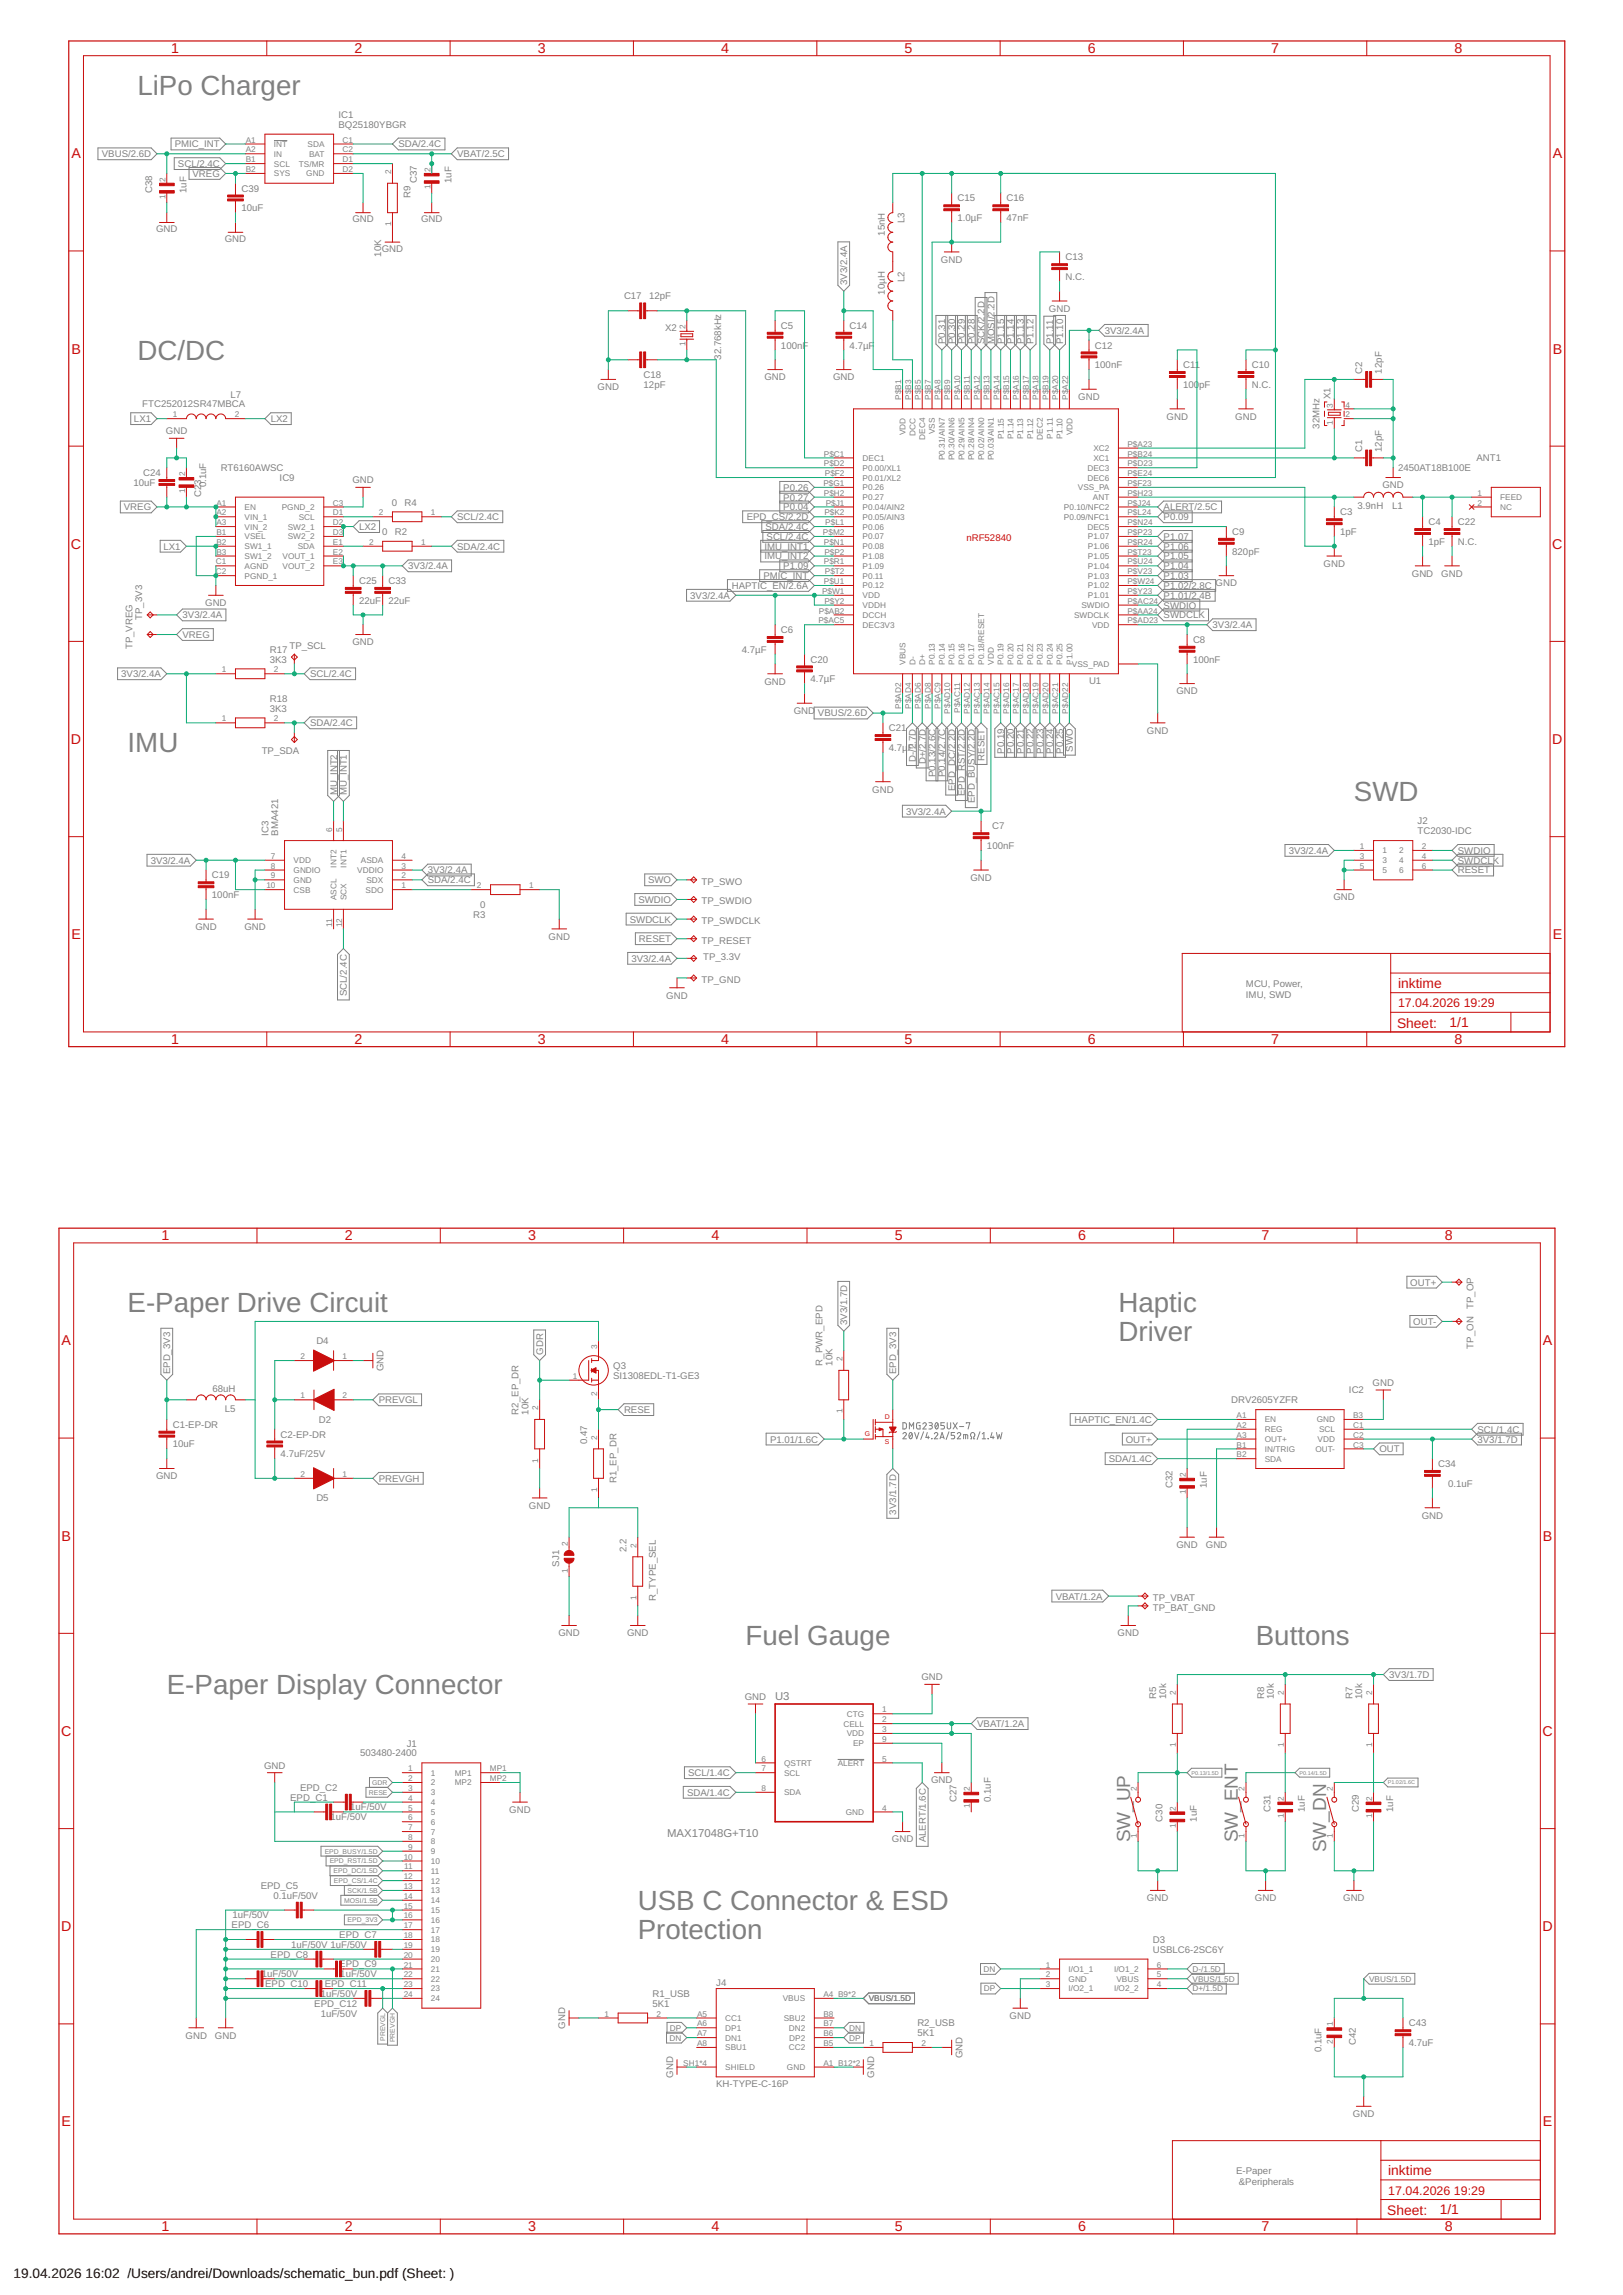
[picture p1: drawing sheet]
<svg xmlns="http://www.w3.org/2000/svg" width="420mm" height="594mm" viewBox="0 0 420 594" stroke-linecap="round" stroke-linejoin="round" font-family="sans-serif">
<defs><g id="words">
<g font-size="7.2" fill="#808080">
<text x="35.6" y="24.6">LiPo Charger</text>
<text x="35.6" y="93.1">DC/DC</text>
<text x="33" y="194.7">IMU</text>
<text x="350.5" y="207.4">SWD</text>
<text x="33" y="339.5">E-Paper Drive Circuit</text>
<text x="289.5" y="339.5">Haptic</text>
<text x="289.5" y="347.1">Driver</text>
<text x="193" y="425.9">Fuel Gauge</text>
<text x="325.1" y="425.9">Buttons</text>
<text x="43.2" y="438.6">E-Paper Display Connector</text>
<text x="165.1" y="494.4">USB C Connector &amp; ESD</text>
<text x="165.1" y="502">Protection</text>
</g>
<g font-size="4.9" fill="#808080">
<text x="292.6" y="476.9" transform="rotate(-90 292.6 476.9)">SW_UP</text>
<text x="320.5" y="476.9" transform="rotate(-90 320.5 476.9)">SW_ENT</text>
<text x="343.3" y="479.5" transform="rotate(-90 343.3 479.5)">SW_DN</text>
</g>
<g font-size="3.7" fill="#c90d0c">
<text x="44.3" y="13.8">1</text>
<text x="91.8" y="13.8">2</text>
<text x="139.2" y="13.8">3</text>
<text x="186.7" y="13.8">4</text>
<text x="234.2" y="13.8">5</text>
<text x="281.6" y="13.8">6</text>
<text x="329.1" y="13.8">7</text>
<text x="376.5" y="13.8">8</text>
<text x="18.5" y="41">A</text>
<text x="402" y="41">A</text>
<text x="18.5" y="91.5">B</text>
<text x="402" y="91.5">B</text>
<text x="18.4" y="142.1">C</text>
<text x="401.9" y="142.1">C</text>
<text x="18.4" y="192.6">D</text>
<text x="401.9" y="192.6">D</text>
<text x="18.5" y="243.1">E</text>
<text x="402" y="243.1">E</text>
<text x="44.3" y="270.3">1</text>
<text x="91.8" y="270.3">2</text>
<text x="139.2" y="270.3">3</text>
<text x="186.7" y="270.3">4</text>
<text x="234.2" y="270.3">5</text>
<text x="281.6" y="270.3">6</text>
<text x="329.1" y="270.3">7</text>
<text x="376.5" y="270.3">8</text>
<text x="41.8" y="321.1">1</text>
<text x="89.2" y="321.1">2</text>
<text x="136.7" y="321.1">3</text>
<text x="184.2" y="321.1">4</text>
<text x="231.6" y="321.1">5</text>
<text x="279.1" y="321.1">6</text>
<text x="326.5" y="321.1">7</text>
<text x="374" y="321.1">8</text>
<text x="15.9" y="348.3">A</text>
<text x="399.4" y="348.3">A</text>
<text x="15.9" y="398.8">B</text>
<text x="399.4" y="398.8">B</text>
<text x="15.8" y="449.4">C</text>
<text x="399.3" y="449.4">C</text>
<text x="15.8" y="499.9">D</text>
<text x="399.3" y="499.9">D</text>
<text x="15.9" y="550.5">E</text>
<text x="399.4" y="550.5">E</text>
<text x="41.8" y="577.6">1</text>
<text x="89.2" y="577.6">2</text>
<text x="136.7" y="577.6">3</text>
<text x="184.2" y="577.6">4</text>
<text x="231.6" y="577.6">5</text>
<text x="279.1" y="577.6">6</text>
<text x="326.5" y="577.6">7</text>
<text x="374" y="577.6">8</text>
</g>
<g font-size="3.6" fill="#c90d0c">
<text x="361.9" y="255.7">inktime</text>
<text x="361.7" y="266">Sheet:</text>
<text x="375.3" y="265.8">1/1</text>
<text x="359.4" y="563">inktime</text>
<text x="359.1" y="573.3">Sheet:</text>
<text x="372.7" y="573.2">1/1</text>
</g>
<g font-size="3.5">
<text x="3.5" y="589.6">19.04.2026</text>
<text x="22.2" y="589.6">16:02 /Users/andrei/Downloads/schematic_bun.pdf (Sheet: )</text>
</g>
<g font-size="3.2" fill="#c90d0c">
<text x="361.9" y="260.8">17.04.2026</text>
<text x="378.9" y="260.8">19:29</text>
<text x="359.4" y="568.1">17.04.2026</text>
<text x="376.4" y="568.1">19:29</text>
</g>
<g font-size="2.9" fill="#808080">
<text x="200.7" y="440.1">U3</text>
<text x="172.7" y="475.6">MAX17048G+T10</text>
</g>
<g font-size="2.5" fill="#808080">
<text x="87.6" y="33.1">BQ25180YBGR</text>
<text x="87.6" y="30.5">IC1</text>
<text x="26.4" y="40.7">VBUS/2.6D</text>
<text x="45.2" y="38.2">PMIC_INT</text>
<text x="103.1" y="38.2">SDA/2.4C</text>
<text x="118.4" y="40.7">VBAT/2.5C</text>
<text x="46.1" y="43.2">SCL/2.4C</text>
<text x="49.8" y="45.8">VREG</text>
<text x="108" y="47.4" transform="rotate(-90 108 47.4)">C37</text>
<text x="116.8" y="47.4" transform="rotate(-90 116.8 47.4)">1uF</text>
<text x="39.4" y="50" transform="rotate(-90 39.4 50)">C38</text>
<text x="48.3" y="50" transform="rotate(-90 48.3 50)">1uF</text>
<text x="62.5" y="49.6">C39</text>
<text x="106.3" y="51.2" transform="rotate(-90 106.3 51.2)">R9</text>
<text x="247.9" y="52.1">C15</text>
<text x="260.6" y="52.1">C16</text>
<text x="62.5" y="54.7">10uF</text>
<text x="91.2" y="57.6">GND</text>
<text x="109" y="57.6">GND</text>
<text x="234.2" y="57.8" transform="rotate(-90 234.2 57.8)">L3</text>
<text x="247.9" y="57.2">1.0µF</text>
<text x="260.6" y="57.2">47nF</text>
<text x="40.4" y="60.1">GND</text>
<text x="58.2" y="62.7">GND</text>
<text x="98.8" y="65.2">GND</text>
<text x="229.1" y="61" transform="rotate(-90 229.1 61)">15nH</text>
<text x="98.7" y="66.5" transform="rotate(-90 98.7 66.5)">10K</text>
<text x="243.6" y="68">GND</text>
<text x="275.8" y="67.4">C13</text>
<text x="161.5" y="77.5">C17</text>
<text x="168" y="77.5">12pF</text>
<text x="219.3" y="73.8" transform="rotate(-90 219.3 73.8)">3V3/2.4A</text>
<text x="229.1" y="76.3" transform="rotate(-90 229.1 76.3)">10µH</text>
<text x="234.2" y="73.1" transform="rotate(-90 234.2 73.1)">L2</text>
<text x="275.8" y="72.4">N.C.</text>
<text x="271.5" y="80.7">GND</text>
<text x="172.2" y="85.8">X2</text>
<text x="202.2" y="85.1">C5</text>
<text x="220" y="85.1">C14</text>
<text x="244.7" y="89.1" transform="rotate(-90 244.7 89.1)">P0.31</text>
<text x="247.3" y="89.1" transform="rotate(-90 247.3 89.1)">P0.30</text>
<text x="249.8" y="89.1" transform="rotate(-90 249.8 89.1)">P0.29</text>
<text x="252.3" y="89.1" transform="rotate(-90 252.3 89.1)">P0.28</text>
<text x="254.9" y="89.1" transform="rotate(-90 254.9 89.1)">SCK/2.2D</text>
<text x="257.4" y="89.1" transform="rotate(-90 257.4 89.1)">MOSI/2.2D</text>
<text x="260" y="89.1" transform="rotate(-90 260 89.1)">P1.15</text>
<text x="262.5" y="89.1" transform="rotate(-90 262.5 89.1)">P1.14</text>
<text x="265" y="89.1" transform="rotate(-90 265 89.1)">P1.13</text>
<text x="267.6" y="89.1" transform="rotate(-90 267.6 89.1)">P1.12</text>
<text x="272.7" y="89.1" transform="rotate(-90 272.7 89.1)">P1.11</text>
<text x="275.2" y="89.1" transform="rotate(-90 275.2 89.1)">P1.10</text>
<text x="286" y="86.4">3V3/2.4A</text>
<text x="186.7" y="93.1" transform="rotate(-90 186.7 93.1)">32.768kHz</text>
<text x="202.2" y="90.2">100nF</text>
<text x="220" y="90.2">4.7µF</text>
<text x="283.4" y="95.3">100nF</text>
<text x="283.4" y="90.2">C12</text>
<text x="306.3" y="95.3">C11</text>
<text x="324.1" y="95.3">C10</text>
<text x="154.7" y="101">GND</text>
<text x="166.6" y="100.4">12pF</text>
<text x="166.6" y="97.8">C18</text>
<text x="197.9" y="98.5">GND</text>
<text x="215.7" y="98.5">GND</text>
<text x="306.3" y="100.4">100</text>
<text x="310.5" y="100.4">pF</text>
<text x="324.1" y="100.4">N.C.</text>
<text x="352.7" y="96.7" transform="rotate(-90 352.7 96.7)">C2</text>
<text x="357.7" y="96.7" transform="rotate(-90 357.7 96.7)">12pF</text>
<text x="36.8" y="105.5">FTC252012SR47MBCA</text>
<text x="59.7" y="102.9">L7</text>
<text x="279.1" y="103.6">GND</text>
<text x="344.4" y="103.3" transform="rotate(-90 344.4 103.3)">X1</text>
<text x="34.7" y="109.3">LX1</text>
<text x="43" y="112.4">GND</text>
<text x="70.1" y="109.3">LX2</text>
<text x="302" y="108.6">GND</text>
<text x="319.8" y="108.6">GND</text>
<text x="341.6" y="110.9" transform="rotate(-90 341.6 110.9)">32MHz</text>
<text x="352.7" y="117" transform="rotate(-90 352.7 117)">C1</text>
<text x="357.7" y="117" transform="rotate(-90 357.7 117)">12pF</text>
<text x="382.2" y="119.4">ANT1</text>
<text x="34.6" y="125.8">10uF</text>
<text x="37.1" y="123.2">C24</text>
<text x="57.2" y="122">RT6160AWSC</text>
<text x="72.4" y="124.5">IC9</text>
<text x="91.2" y="125.1">GND</text>
<text x="361.9" y="122">2450AT18B100E</text>
<text x="52.1" y="128.7" transform="rotate(-90 52.1 128.7)">C23</text>
<text x="53.4" y="126.2" transform="rotate(-90 53.4 126.2)">0.1uF</text>
<text x="101.5" y="130.9">0</text>
<text x="104.8" y="130.9">R4</text>
<text x="202.8" y="127">P0.26</text>
<text x="202.8" y="129.6">P0.27</text>
<text x="351.4" y="131.7">3.9nH</text>
<text x="357.9" y="126.4">GND</text>
<text x="360.4" y="131.7">L1</text>
<text x="32.1" y="132.1">VREG</text>
<text x="93" y="137.2">LX2</text>
<text x="118.4" y="134.7">SCL/2.4C</text>
<text x="193.3" y="134.7">EPD_CS/2.2D</text>
<text x="198.2" y="137.2">SDA/2.4C</text>
<text x="202.8" y="132.1">P0.04</text>
<text x="301.2" y="134.7">P0.09</text>
<text x="301.2" y="132.1">ALERT/2.5C</text>
<text x="346.9" y="133.4">C3</text>
<text x="369.8" y="135.9">C4</text>
<text x="377.4" y="135.9">C22</text>
<text x="42.3" y="142.3">LX1</text>
<text x="98.9" y="138.5">0</text>
<text x="102.2" y="138.5">R2</text>
<text x="118.4" y="142.3">SDA/2.4C</text>
<text x="197.9" y="142.3">IMU_INT1</text>
<text x="198.4" y="139.7">SCL/2.4C</text>
<text x="301.2" y="139.7">P1.07</text>
<text x="301.2" y="142.3">P1.06</text>
<text x="319" y="143.6">820pF</text>
<text x="319" y="138.5">C9</text>
<text x="346.9" y="138.5">1pF</text>
<text x="369.8" y="141">1pF</text>
<text x="377.4" y="141">N.C.</text>
<text x="105.7" y="147.4">3V3/2.4A</text>
<text x="197.6" y="149.9">PMIC_INT</text>
<text x="197.9" y="144.8">IMU_INT2</text>
<text x="202.8" y="147.4">P1.09</text>
<text x="301.2" y="144.8">P1.05</text>
<text x="301.2" y="147.4">P1.04</text>
<text x="301.2" y="149.9">P1.03</text>
<text x="342.6" y="146.7">GND</text>
<text x="365.5" y="149.3">GND</text>
<text x="373.1" y="149.3">GND</text>
<text x="93" y="151.2">C25</text>
<text x="100.6" y="151.2">C33</text>
<text x="178.7" y="155">3V3/2.4A</text>
<text x="189.4" y="152.4">HAPTIC_EN/2.6A</text>
<text x="301.2" y="152.4">P1.02/2.8C</text>
<text x="301.2" y="155">P1.01/2.4B</text>
<text x="314.7" y="151.8">GND</text>
<text x="36.8" y="160.4" transform="rotate(-90 36.8 160.4)">TP_3V3</text>
<text x="47.3" y="160.1">3V3/2.4A</text>
<text x="53.1" y="156.9">GND</text>
<text x="93" y="156.3">22uF</text>
<text x="100.6" y="156.3">22uF</text>
<text x="301.2" y="157.5">SWDIO</text>
<text x="301.2" y="160.1">SWDCLK</text>
<text x="47.3" y="165.1">VREG</text>
<text x="91.2" y="167.1">GND</text>
<text x="202.2" y="163.9">C6</text>
<text x="308.8" y="166.4">C8</text>
<text x="313.9" y="162.6">3V3/2.4A</text>
<text x="34.3" y="168.1" transform="rotate(-90 34.3 168.1)">TP_VREG</text>
<text x="69.9" y="171.5">3K3</text>
<text x="69.9" y="169">R17</text>
<text x="74.9" y="168.1">TP_SCL</text>
<text x="192" y="169">4.7µF</text>
<text x="209.8" y="171.5">C20</text>
<text x="308.8" y="171.5">100nF</text>
<text x="31.4" y="175.3">3V3/2.4A</text>
<text x="80.3" y="175.3">SCL/2.4C</text>
<text x="197.9" y="177.2">GND</text>
<text x="209.8" y="176.6">4.7µF</text>
<text x="281.9" y="177">U1</text>
<text x="304.5" y="179.8">GND</text>
<text x="69.9" y="184.2">3K3</text>
<text x="69.9" y="181.7">R18</text>
<text x="205.5" y="184.8">GND</text>
<text x="211.8" y="185.5">VBUS/2.6D</text>
<text x="80.3" y="188">SDA/2.4C</text>
<text x="230.1" y="189.3">C21</text>
<text x="296.9" y="189.9">GND</text>
<text x="67.8" y="195.2">TP_SDA</text>
<text x="230.1" y="194.4">4.7µ</text>
<text x="235" y="194.4">F</text>
<text x="237.1" y="197.3" transform="rotate(-90 237.1 197.3)">D-/2.7D</text>
<text x="239.6" y="197.9" transform="rotate(-90 239.6 197.9)">D+/2.7D</text>
<text x="254.9" y="197" transform="rotate(-90 254.9 197)">RESET</text>
<text x="260" y="195.2" transform="rotate(-90 260 195.2)">P0.19</text>
<text x="262.5" y="195.2" transform="rotate(-90 262.5 195.2)">P0.20</text>
<text x="265" y="195.2" transform="rotate(-90 265 195.2)">P0.21</text>
<text x="267.6" y="195.2" transform="rotate(-90 267.6 195.2)">P0.22</text>
<text x="270.1" y="195.2" transform="rotate(-90 270.1 195.2)">P0.23</text>
<text x="272.7" y="195.2" transform="rotate(-90 272.7 195.2)">P0.24</text>
<text x="275.2" y="195.2" transform="rotate(-90 275.2 195.2)">P0.25</text>
<text x="277.7" y="194.6" transform="rotate(-90 277.7 194.6)">SWO</text>
<text x="242.2" y="201.1" transform="rotate(-90 242.2 201.1)">P0.13/2.6C</text>
<text x="244.7" y="201.1" transform="rotate(-90 244.7 201.1)">P0.14/2.7C</text>
<text x="87.3" y="205.9" transform="rotate(-90 87.3 205.9)">MU_INT2</text>
<text x="89.8" y="205.9" transform="rotate(-90 89.8 205.9)">MU_INT1</text>
<text x="225.8" y="205.1">GND</text>
<text x="247.3" y="204.7" transform="rotate(-90 247.3 204.7)">EPD_DC/2.2D</text>
<text x="249.8" y="206.1" transform="rotate(-90 249.8 206.1)">EPD_RST/2.2D</text>
<text x="252.3" y="207.9" transform="rotate(-90 252.3 207.9)">EPD_BUSY/2.2D</text>
<text x="234.6" y="210.9">3V3/2.4A</text>
<text x="256.9" y="214.7">C7</text>
<text x="367" y="215.9">TC2030-IDC</text>
<text x="367" y="213.4">J2</text>
<text x="69.5" y="216.3" transform="rotate(-90 69.5 216.3)">IC3</text>
<text x="72" y="216.3" transform="rotate(-90 72 216.3)">BMA421</text>
<text x="255.5" y="219.8">100nF</text>
<text x="333.6" y="221">3V3/2.4A</text>
<text x="377.4" y="221">SWDIO</text>
<text x="39" y="223.6">3V3/2.4A</text>
<text x="54.9" y="227.4">C19</text>
<text x="110.7" y="226.1">3V3/2.4A</text>
<text x="377.4" y="223.6">SWDCLK</text>
<text x="377.4" y="226.1">RESET</text>
<text x="54.9" y="232.5">100nF</text>
<text x="110.7" y="228.6">SDA/2.4C</text>
<text x="165.3" y="233.7">SWDIO</text>
<text x="167.8" y="228.6">SWO</text>
<text x="181.6" y="229">TP_SWO</text>
<text x="251.2" y="228">GND</text>
<text x="345.2" y="233.1">GND</text>
<text x="122.5" y="237.5">R3</text>
<text x="124.3" y="235">0</text>
<text x="163" y="238.8">SWDCLK</text>
<text x="181.6" y="234.1">TP_SWDIO</text>
<text x="181.6" y="239.2">TP_SWDCLK</text>
<text x="50.6" y="240.7">GND</text>
<text x="63.3" y="240.7">GND</text>
<text x="142" y="243.2">GND</text>
<text x="165.4" y="243.9">RESET</text>
<text x="181.6" y="244.3">TP_RESET</text>
<text x="163.5" y="249">3V3/2.4A</text>
<text x="182" y="248.6">TP_3.3V</text>
<text x="89.8" y="257.9" transform="rotate(-90 89.8 257.9)">SCL/2.4C</text>
<text x="181.6" y="254.4">TP_GND</text>
<text x="322.6" y="255.6">MCU, Power,</text>
<text x="172.5" y="258.5">GND</text>
<text x="322.6" y="258.2">IMU, SWD</text>
<text x="365.1" y="332.8">OUT+</text>
<text x="381.5" y="338.8" transform="rotate(-90 381.5 338.8)">TP_OP</text>
<text x="219.3" y="343.1" transform="rotate(-90 219.3 343.1)">3V3/1.7D</text>
<text x="365.9" y="342.9">OUT-</text>
<text x="81.9" y="348">D4</text>
<text x="140.6" y="350.7" transform="rotate(-90 140.6 350.7)">GDR</text>
<text x="213" y="353.5" transform="rotate(-90 213 353.5)">R_PWR_EPD</text>
<text x="215.5" y="353.5" transform="rotate(-90 215.5 353.5)">10K</text>
<text x="381.5" y="349.1" transform="rotate(-90 381.5 349.1)">TP_ON</text>
<text x="44.1" y="355.8" transform="rotate(-90 44.1 355.8)">EPD_3V3</text>
<text x="99.3" y="355" transform="rotate(-90 99.3 355)">GND</text>
<text x="158.7" y="356.9">SI1308EDL-T1-GE3</text>
<text x="158.7" y="354.4">Q3</text>
<text x="232" y="355.8" transform="rotate(-90 232 355.8)">EPD_3V3</text>
<text x="355.3" y="358.8">GND</text>
<text x="55" y="360.3">68uH</text>
<text x="58.2" y="365.4">L5</text>
<text x="98" y="363.3">PREVGL</text>
<text x="161.5" y="365.8">RESE</text>
<text x="318.7" y="363.3">DRV2605YZFR</text>
<text x="349.2" y="360.7">IC2</text>
<text x="44.7" y="369.6">C1-EP-DR</text>
<text x="82.6" y="368.3">D2</text>
<text x="134.2" y="366.2" transform="rotate(-90 134.2 366.2)">R2_EP_DR</text>
<text x="136.8" y="366.2" transform="rotate(-90 136.8 366.2)">10K</text>
<text x="278.2" y="368.3">HAPTIC_EN/1.4C</text>
<text x="382.5" y="370.9">SCL/1.4C</text>
<text x="44.7" y="374.7">10uF</text>
<text x="72.7" y="377.2">4.7uF/25V</text>
<text x="72.7" y="372.1">C2-EP-DR</text>
<text x="152" y="373.8" transform="rotate(-90 152 373.8)">0.47</text>
<text x="199.3" y="373.4">P1.01/1.6C</text>
<text x="291.4" y="373.4">OUT+</text>
<text x="357.1" y="375.9">OUT</text>
<text x="382.5" y="373.4">3V3/1.7D</text>
<text x="40.4" y="382.9">GND</text>
<text x="98" y="383.6">PREVGH</text>
<text x="159.6" y="383.9" transform="rotate(-90 159.6 383.9)">R1_EP_DR</text>
<text x="287.1" y="378.5">SDA/1.4C</text>
<text x="372.3" y="379.8">C34</text>
<text x="81.9" y="388.6">D5</text>
<text x="303.5" y="385.2" transform="rotate(-90 303.5 385.2)">C32</text>
<text x="312.4" y="385.2" transform="rotate(-90 312.4 385.2)">1uF</text>
<text x="374.9" y="384.8">0.1uF</text>
<text x="136.9" y="390.6">GND</text>
<text x="232" y="392.1" transform="rotate(-90 232 392.1)">3V3/1.7D</text>
<text x="368" y="393.1">GND</text>
<text x="162.2" y="401.7" transform="rotate(-90 162.2 401.7)">2.2</text>
<text x="304.5" y="400.7">GND</text>
<text x="312.2" y="400.7">GND</text>
<text x="144.8" y="405.5" transform="rotate(-90 144.8 405.5)">SJ1</text>
<text x="169.8" y="414.4" transform="rotate(-90 169.8 414.4)">R_TYPE_SEL</text>
<text x="273.3" y="414">VBAT/1.2A</text>
<text x="298.4" y="414.4">TP_VBAT</text>
<text x="298.4" y="417">TP_BAT_GND</text>
<text x="144.5" y="423.6">GND</text>
<text x="162.3" y="423.6">GND</text>
<text x="289.3" y="423.6">GND</text>
<text x="238.5" y="435">GND</text>
<text x="359.6" y="434.4">3V3/1.7D</text>
<text x="192.8" y="440.1">GND</text>
<text x="299.3" y="439.8" transform="rotate(-90 299.3 439.8)">R5</text>
<text x="301.9" y="439.8" transform="rotate(-90 301.9 439.8)">10k</text>
<text x="327.3" y="439.8" transform="rotate(-90 327.3 439.8)">R8</text>
<text x="329.8" y="439.8" transform="rotate(-90 329.8 439.8)">10k</text>
<text x="350.1" y="439.8" transform="rotate(-90 350.1 439.8)">R7</text>
<text x="352.7" y="439.8" transform="rotate(-90 352.7 439.8)">10k</text>
<text x="253" y="447.1">VBAT/1.2A</text>
<text x="93.2" y="454.7">503480-2400</text>
<text x="105.3" y="452.1">J1</text>
<text x="68.4" y="457.9">GND</text>
<text x="178.1" y="459.8">SCL/1.4C</text>
<text x="241.1" y="461.7">GND</text>
<text x="75.1" y="466.1">EPD_C1</text>
<text x="77.7" y="463.6">EPD_C2</text>
<text x="177.9" y="464.8">SDA/1.4C</text>
<text x="247.6" y="466.5" transform="rotate(-90 247.6 466.5)">C27</text>
<text x="256.5" y="466.5" transform="rotate(-90 256.5 466.5)">0.1uF</text>
<text x="85.6" y="471.2">1uF/50V</text>
<text x="90.6" y="468.7">1uF/50V</text>
<text x="131.8" y="469.3">GND</text>
<text x="301" y="471.6" transform="rotate(-90 301 471.6)">C30</text>
<text x="309.9" y="471.6" transform="rotate(-90 309.9 471.6)">1uF</text>
<text x="328.9" y="469" transform="rotate(-90 328.9 469)">C31</text>
<text x="337.8" y="469" transform="rotate(-90 337.8 469)">1uF</text>
<text x="351.8" y="469" transform="rotate(-90 351.8 469)">C29</text>
<text x="360.7" y="469" transform="rotate(-90 360.7 469)">1uF</text>
<text x="230.9" y="476.9">GND</text>
<text x="239.6" y="476.9" transform="rotate(-90 239.6 476.9)">ALERT/1.6C</text>
<text x="67.5" y="489">EPD_C5</text>
<text x="70.8" y="491.5">0.1uF/50V</text>
<text x="60.2" y="496.6">1uF/50V</text>
<text x="296.9" y="492.1">GND</text>
<text x="324.9" y="492.1">GND</text>
<text x="347.7" y="492.1">GND</text>
<text x="60" y="499.1">EPD_C6</text>
<text x="87.8" y="501.7">EPD_C7</text>
<text x="298.4" y="502.9">D3</text>
<text x="70" y="506.7">EPD_C8</text>
<text x="75.4" y="504.2">1uF/50V 1uF/50V</text>
<text x="87.8" y="509.3">EPD_C9</text>
<text x="298.4" y="505.5">USBLC6-2SC6Y</text>
<text x="67.8" y="511.8">1uF/50V</text>
<text x="68.6" y="514.4">EPD_C10</text>
<text x="84.1" y="514.4">EPD_C11</text>
<text x="88.1" y="511.8">1uF/50V</text>
<text x="185.4" y="514">J4</text>
<text x="81.3" y="519.4">EPD_C12</text>
<text x="83" y="516.9">1uF/50V</text>
<text x="83" y="522">1uF/50V</text>
<text x="168.9" y="519.4">5K1</text>
<text x="168.9" y="516.9">R1_USB</text>
<text x="48" y="527.7">GND</text>
<text x="55.7" y="527.7">GND</text>
<text x="146.3" y="525.1" transform="rotate(-90 146.3 525.1)">GND</text>
<text x="237.5" y="527.1">5K1</text>
<text x="237.5" y="524.5">R2_USB</text>
<text x="261.4" y="522.6">GND</text>
<text x="364.7" y="524.5">C43</text>
<text x="249.2" y="532.8" transform="rotate(-90 249.2 532.8)">GND</text>
<text x="342.1" y="531.3" transform="rotate(-90 342.1 531.3)">0.1uF</text>
<text x="351" y="529.5" transform="rotate(-90 351 529.5)">C42</text>
<text x="364.7" y="529.6">4.7uF</text>
<text x="174.2" y="537.8" transform="rotate(-90 174.2 537.8)">GND</text>
<text x="226.3" y="537.8" transform="rotate(-90 226.3 537.8)">GND</text>
<text x="185.4" y="540.1">KH-TYPE-C-16P</text>
<text x="350.3" y="548">GND</text>
<text x="320" y="562.9">E-Paper</text>
<text x="320.7" y="565.5">&amp;Peripherals</text>
</g>
<text font-size="2.5" fill="#c90d0c" x="250.2" y="140.1">nRF52840</text>
<g font-size="2.1" fill="#808080">
<text x="63.6" y="36.9">A1</text>
<text x="63.6" y="39.5">A2</text>
<text x="63.6" y="42">B1</text>
<text x="70.9" y="38">INT</text>
<text x="70.9" y="40.6">IN</text>
<text x="79.6" y="38">SDA</text>
<text x="80" y="40.6">BAT</text>
<text x="88.7" y="36.9">C1</text>
<text x="88.7" y="39.5">C2</text>
<text x="88.7" y="42">D1</text>
<text x="42.8" y="47.1" transform="rotate(-90 42.8 47.1)">2</text>
<text x="63.6" y="44.5">B2</text>
<text x="70.9" y="43.1">SCL</text>
<text x="70.9" y="45.6">SYS</text>
<text x="77.4" y="43.1">TS/MR</text>
<text x="79.3" y="45.6">GND</text>
<text x="88.7" y="44.5">D2</text>
<text x="101.2" y="45.1" transform="rotate(-90 101.2 45.1)">2</text>
<text x="111.4" y="44.5" transform="rotate(-90 111.4 44.5)">2</text>
<text x="42.8" y="51.5" transform="rotate(-90 42.8 51.5)">1</text>
<text x="111.4" y="49" transform="rotate(-90 111.4 49)">1</text>
<text x="101.2" y="58.6" transform="rotate(-90 101.2 58.6)">1</text>
<text x="177.4" y="89.6" transform="rotate(-90 177.4 89.6)">1</text>
<text x="177.4" y="85.2" transform="rotate(-90 177.4 85.2)">2</text>
<text x="233.3" y="103.5" transform="rotate(-90 233.3 103.5)">P$B1</text>
<text x="235.9" y="103.5" transform="rotate(-90 235.9 103.5)">P$B3</text>
<text x="238.4" y="103.5" transform="rotate(-90 238.4 103.5)">P$B5</text>
<text x="240.9" y="103.5" transform="rotate(-90 240.9 103.5)">P$B7</text>
<text x="243.5" y="103.5" transform="rotate(-90 243.5 103.5)">P$A8</text>
<text x="246" y="103.5" transform="rotate(-90 246 103.5)">P$B9</text>
<text x="248.6" y="103.5" transform="rotate(-90 248.6 103.5)">P$A10</text>
<text x="251.1" y="103.5" transform="rotate(-90 251.1 103.5)">P$B11</text>
<text x="253.6" y="103.5" transform="rotate(-90 253.6 103.5)">P$A12</text>
<text x="256.2" y="103.5" transform="rotate(-90 256.2 103.5)">P$B13</text>
<text x="258.7" y="103.5" transform="rotate(-90 258.7 103.5)">P$A14</text>
<text x="261.2" y="103.5" transform="rotate(-90 261.2 103.5)">P$B15</text>
<text x="263.8" y="103.5" transform="rotate(-90 263.8 103.5)">P$A16</text>
<text x="266.3" y="103.5" transform="rotate(-90 266.3 103.5)">P$B17</text>
<text x="268.9" y="103.5" transform="rotate(-90 268.9 103.5)">P$A18</text>
<text x="271.4" y="103.5" transform="rotate(-90 271.4 103.5)">P$B19</text>
<text x="273.9" y="103.5" transform="rotate(-90 273.9 103.5)">P$A20</text>
<text x="276.5" y="103.5" transform="rotate(-90 276.5 103.5)">P$A22</text>
<text x="345.1" y="105.5" transform="rotate(-90 345.1 105.5)">3</text>
<text x="348.3" y="105.5">4</text>
<text x="44.7" y="108">1</text>
<text x="60.8" y="108">2</text>
<text x="234.4" y="112.7" transform="rotate(-90 234.4 112.7)">VDD</text>
<text x="237" y="112.8" transform="rotate(-90 237 112.8)">DCC</text>
<text x="239.5" y="113.9" transform="rotate(-90 239.5 113.9)">DEC4</text>
<text x="242" y="112.5" transform="rotate(-90 242 112.5)">VSS</text>
<text x="259.8" y="113.8" transform="rotate(-90 259.8 113.8)">P1.15</text>
<text x="262.4" y="113.8" transform="rotate(-90 262.4 113.8)">P1.14</text>
<text x="264.9" y="113.8" transform="rotate(-90 264.9 113.8)">P1.13</text>
<text x="267.4" y="113.8" transform="rotate(-90 267.4 113.8)">P1.12</text>
<text x="270" y="113.9" transform="rotate(-90 270 113.9)">DEC2</text>
<text x="272.5" y="113.6" transform="rotate(-90 272.5 113.6)">P1.11</text>
<text x="275.1" y="113.8" transform="rotate(-90 275.1 113.8)">P1.10</text>
<text x="277.6" y="112.7" transform="rotate(-90 277.6 112.7)">VDD</text>
<text x="345.1" y="109.9" transform="rotate(-90 345.1 109.9)">1</text>
<text x="348.3" y="108">2</text>
<text x="213.3" y="118.2">P$C1</text>
<text x="223.3" y="119.3">DEC1</text>
<text x="244.6" y="119.1" transform="rotate(-90 244.6 119.1)">P0.31/AIN7</text>
<text x="247.1" y="119.1" transform="rotate(-90 247.1 119.1)">P0.30/AIN6</text>
<text x="249.7" y="119.1" transform="rotate(-90 249.7 119.1)">P0.29/AIN5</text>
<text x="252.2" y="119.1" transform="rotate(-90 252.2 119.1)">P0.28/AIN4</text>
<text x="254.7" y="119.1" transform="rotate(-90 254.7 119.1)">P0.02/AIN0</text>
<text x="257.3" y="119.1" transform="rotate(-90 257.3 119.1)">P0.03/AIN1</text>
<text x="283.1" y="119.3">XC1</text>
<text x="283.1" y="116.8">XC2</text>
<text x="291.9" y="118.2">P$B24</text>
<text x="291.9" y="115.6">P$A23</text>
<text x="47.9" y="123.3" transform="rotate(-90 47.9 123.3)">2</text>
<text x="213.2" y="125.8">P$G1</text>
<text x="213.3" y="120.7">P$D2</text>
<text x="213.5" y="123.3">P$F2</text>
<text x="223.3" y="121.8">P0.00/XL1</text>
<text x="223.3" y="124.4">P0.01/XL2</text>
<text x="281.5" y="124.4">DEC6</text>
<text x="281.5" y="121.8">DEC3</text>
<text x="291.9" y="125.8">P$F23</text>
<text x="291.9" y="123.3">P$E24</text>
<text x="291.9" y="120.7">P$D23</text>
<text x="47.9" y="127.7" transform="rotate(-90 47.9 127.7)">1</text>
<text x="56" y="130.9">A1</text>
<text x="86.2" y="130.9">C3</text>
<text x="213.3" y="128.3">P$H2</text>
<text x="213.8" y="130.9">P$J1</text>
<text x="223.3" y="126.9">P0.26</text>
<text x="223.3" y="129.5">P0.27</text>
<text x="279.1" y="126.9">VSS_PA</text>
<text x="282.9" y="129.5">ANT</text>
<text x="291.9" y="128.3">P$H23</text>
<text x="291.9" y="130.9">P$J24</text>
<text x="382.5" y="128.3">1</text>
<text x="382.5" y="130.9">2</text>
<text x="388.4" y="129.5">FEED</text>
<text x="56" y="133.4">A2</text>
<text x="56" y="136">A3</text>
<text x="63.3" y="132">EN</text>
<text x="63.3" y="134.5">VIN_1</text>
<text x="63.3" y="137.1">VIN_2</text>
<text x="72.9" y="132">PGND_2</text>
<text x="74.5" y="137.1">SW2_1</text>
<text x="77.3" y="134.5">SCL</text>
<text x="86.2" y="133.4">D1</text>
<text x="86.2" y="136">D2</text>
<text x="98.1" y="133.4">2</text>
<text x="111.6" y="133.4">1</text>
<text x="213.4" y="133.4">P$K2</text>
<text x="213.6" y="136">P$L1</text>
<text x="223.3" y="132">P0.04/AIN2</text>
<text x="223.3" y="134.5">P0.05/AIN3</text>
<text x="223.3" y="137.1">P0.06</text>
<text x="275.4" y="134.5">P0.09/NFC1</text>
<text x="275.4" y="132">P0.10/NFC2</text>
<text x="281.5" y="137.1">DEC5</text>
<text x="291.9" y="136">P$N24</text>
<text x="291.9" y="133.4">P$L24</text>
<text x="388.4" y="132">NC</text>
<text x="56" y="138.5">B1</text>
<text x="56" y="141">B2</text>
<text x="56" y="143.6">B3</text>
<text x="63.3" y="139.6">VSEL</text>
<text x="63.3" y="142.2">SW1_1</text>
<text x="74.5" y="139.6">SW2_2</text>
<text x="77.1" y="142.2">SDA</text>
<text x="86.2" y="138.5">D3</text>
<text x="86.2" y="141">E1</text>
<text x="86.2" y="143.6">E2</text>
<text x="95.5" y="141">2</text>
<text x="109" y="141">1</text>
<text x="213" y="138.5">P$M2</text>
<text x="213.3" y="141">P$N1</text>
<text x="213.4" y="143.6">P$P2</text>
<text x="223.3" y="139.6">P0.07</text>
<text x="223.3" y="142.2">P0.08</text>
<text x="281.6" y="142.2">P1.06</text>
<text x="281.6" y="139.6">P1.07</text>
<text x="291.9" y="143.6">P$T23</text>
<text x="291.9" y="141">P$R24</text>
<text x="291.9" y="138.5">P$P23</text>
<text x="55.9" y="146.1">C1</text>
<text x="55.9" y="148.7">C2</text>
<text x="63.3" y="144.7">SW1_2</text>
<text x="63.3" y="147.2">AGND</text>
<text x="63.3" y="149.8">PGND_1</text>
<text x="73.2" y="144.7">VOUT_1</text>
<text x="73.2" y="147.2">VOUT_2</text>
<text x="86.2" y="146.1">E3</text>
<text x="213.3" y="146.1">P$R1</text>
<text x="213.5" y="148.7">P$T2</text>
<text x="223.3" y="144.7">P1.08</text>
<text x="223.3" y="147.2">P1.09</text>
<text x="223.3" y="149.8">P0.11</text>
<text x="281.6" y="149.8">P1.03</text>
<text x="281.6" y="147.2">P1.04</text>
<text x="281.6" y="144.7">P1.05</text>
<text x="291.9" y="148.7">P$V23</text>
<text x="291.9" y="146.1">P$U24</text>
<text x="212.8" y="153.7">P$W1</text>
<text x="213.3" y="151.2">P$U1</text>
<text x="223.3" y="154.9">VDD</text>
<text x="223.3" y="152.3">P0.12</text>
<text x="281.6" y="154.9">P1.01</text>
<text x="281.6" y="152.3">P1.02</text>
<text x="291.9" y="153.7">P$Y23</text>
<text x="291.9" y="151.2">P$W24</text>
<text x="211.9" y="161.4">P$AC5</text>
<text x="212" y="158.8">P$AB2</text>
<text x="213.4" y="156.3">P$Y2</text>
<text x="223.3" y="157.4">VDDH</text>
<text x="223.3" y="159.9">DCCH</text>
<text x="278.1" y="159.9">SWDCLK</text>
<text x="280" y="157.4">SWDIO</text>
<text x="291.9" y="158.8">P$AA24</text>
<text x="291.9" y="156.3">P$AC24</text>
<text x="291.9" y="161.4">P$AD23</text>
<text x="223.3" y="162.5">DEC3V3</text>
<text x="282.7" y="162.5">VDD</text>
<text x="234.4" y="172.1" transform="rotate(-90 234.4 172.1)">VBUS</text>
<text x="237" y="172.1" transform="rotate(-90 237 172.1)">D-</text>
<text x="239.5" y="172.1" transform="rotate(-90 239.5 172.1)">D+</text>
<text x="242" y="172.1" transform="rotate(-90 242 172.1)">P0.13</text>
<text x="244.6" y="172.1" transform="rotate(-90 244.6 172.1)">P0.14</text>
<text x="247.1" y="172.1" transform="rotate(-90 247.1 172.1)">P0.15</text>
<text x="249.7" y="172.1" transform="rotate(-90 249.7 172.1)">P0.16</text>
<text x="252.2" y="172.1" transform="rotate(-90 252.2 172.1)">P0.17</text>
<text x="254.7" y="172.1" transform="rotate(-90 254.7 172.1)">P0.18/RESET</text>
<text x="257.3" y="172.1" transform="rotate(-90 257.3 172.1)">VDD</text>
<text x="259.8" y="172.1" transform="rotate(-90 259.8 172.1)">P0.19</text>
<text x="262.4" y="172.1" transform="rotate(-90 262.4 172.1)">P0.20</text>
<text x="264.9" y="172.1" transform="rotate(-90 264.9 172.1)">P0.21</text>
<text x="267.4" y="172.1" transform="rotate(-90 267.4 172.1)">P0.22</text>
<text x="270" y="172.1" transform="rotate(-90 270 172.1)">P0.23</text>
<text x="272.5" y="172.1" transform="rotate(-90 272.5 172.1)">P0.24</text>
<text x="275.1" y="172.1" transform="rotate(-90 275.1 172.1)">P0.25</text>
<text x="277.5" y="172.6">VSS_PAD</text>
<text x="277.6" y="172.1" transform="rotate(-90 277.6 172.1)">P1.00</text>
<text x="57.4" y="174.1">1</text>
<text x="70.9" y="174.1">2</text>
<text x="233.3" y="183.5" transform="rotate(-90 233.3 183.5)">P$AD2</text>
<text x="235.9" y="183.5" transform="rotate(-90 235.9 183.5)">P$AD4</text>
<text x="238.4" y="183.5" transform="rotate(-90 238.4 183.5)">P$AD6</text>
<text x="240.9" y="183.5" transform="rotate(-90 240.9 183.5)">P$AD8</text>
<text x="243.5" y="183.5" transform="rotate(-90 243.5 183.5)">P$AC9</text>
<text x="246" y="184.7" transform="rotate(-90 246 184.7)">P$AD10</text>
<text x="248.6" y="184.6" transform="rotate(-90 248.6 184.6)">P$AC11</text>
<text x="251.1" y="184.7" transform="rotate(-90 251.1 184.7)">P$AD12</text>
<text x="253.6" y="184.7" transform="rotate(-90 253.6 184.7)">P$AC13</text>
<text x="256.2" y="184.7" transform="rotate(-90 256.2 184.7)">P$AD14</text>
<text x="258.7" y="184.7" transform="rotate(-90 258.7 184.7)">P$AC15</text>
<text x="261.2" y="184.7" transform="rotate(-90 261.2 184.7)">P$AD16</text>
<text x="263.8" y="184.7" transform="rotate(-90 263.8 184.7)">P$AC17</text>
<text x="266.3" y="184.7" transform="rotate(-90 266.3 184.7)">P$AD18</text>
<text x="268.9" y="184.7" transform="rotate(-90 268.9 184.7)">P$AC19</text>
<text x="271.4" y="184.7" transform="rotate(-90 271.4 184.7)">P$AD20</text>
<text x="273.9" y="184.7" transform="rotate(-90 273.9 184.7)">P$AC21</text>
<text x="276.5" y="184.7" transform="rotate(-90 276.5 184.7)">P$AD22</text>
<text x="57.4" y="186.8">1</text>
<text x="70.9" y="186.8">2</text>
<text x="86" y="215.3" transform="rotate(-90 86 215.3)">6</text>
<text x="88.5" y="215.3" transform="rotate(-90 88.5 215.3)">5</text>
<text x="352.1" y="219.8">1</text>
<text x="357.9" y="220.9">1</text>
<text x="362.2" y="220.9">2</text>
<text x="368.1" y="219.8">2</text>
<text x="70.1" y="222.3">7</text>
<text x="70.1" y="224.9">8</text>
<text x="70.1" y="227.4">9</text>
<text x="76" y="223.4">VDD</text>
<text x="76" y="226">GNDIO</text>
<text x="87.1" y="224.6" transform="rotate(-90 87.1 224.6)">INT2</text>
<text x="89.7" y="224.6" transform="rotate(-90 89.7 224.6)">INT1</text>
<text x="92.5" y="226">VDDIO</text>
<text x="93.4" y="223.4">ASDA</text>
<text x="103.9" y="227.4">2</text>
<text x="103.9" y="224.9">3</text>
<text x="103.9" y="222.3">4</text>
<text x="352.1" y="222.3">3</text>
<text x="352.1" y="224.9">5</text>
<text x="357.9" y="223.4">3</text>
<text x="357.9" y="226">5</text>
<text x="362.2" y="223.4">4</text>
<text x="362.2" y="226">6</text>
<text x="368.1" y="222.3">4</text>
<text x="368.1" y="224.9">6</text>
<text x="69" y="229.9">10</text>
<text x="76" y="228.5">GND</text>
<text x="76" y="231.1">CSB</text>
<text x="87.1" y="233" transform="rotate(-90 87.1 233)">ASCL</text>
<text x="89.7" y="233" transform="rotate(-90 89.7 233)">SCX</text>
<text x="94.6" y="231.1">SDO</text>
<text x="94.9" y="228.5">SDX</text>
<text x="103.9" y="229.9">1</text>
<text x="123.5" y="229.9">2</text>
<text x="137" y="229.9">1</text>
<text x="86" y="239.9" transform="rotate(-90 86 239.9)">11</text>
<text x="88.5" y="240.1" transform="rotate(-90 88.5 240.1)">12</text>
<text x="77.8" y="351.8">2</text>
<text x="88.7" y="351.8">1</text>
<text x="154.6" y="349.3" transform="rotate(-90 154.6 349.3)">3</text>
<text x="218.1" y="352.4" transform="rotate(-90 218.1 352.4)">2</text>
<text x="148.3" y="356.9">1</text>
<text x="77.8" y="362">1</text>
<text x="88.7" y="362">2</text>
<text x="139.3" y="365.1" transform="rotate(-90 139.3 365.1)">2</text>
<text x="154.6" y="361.4" transform="rotate(-90 154.6 361.4)">2</text>
<text x="218.1" y="365.9" transform="rotate(-90 218.1 365.9)">1</text>
<text x="320.1" y="367.1">A1</text>
<text x="320.1" y="369.6">A2</text>
<text x="327.4" y="368.2">EN</text>
<text x="327.4" y="370.7">REG</text>
<text x="340.9" y="368.2">GND</text>
<text x="341.5" y="370.7">SCL</text>
<text x="350.3" y="367.1">B3</text>
<text x="350.3" y="369.6">C1</text>
<text x="154.6" y="372.7" transform="rotate(-90 154.6 372.7)">2</text>
<text x="320.1" y="372.2">A3</text>
<text x="320.1" y="374.7">B1</text>
<text x="320.1" y="377.2">B2</text>
<text x="327.4" y="373.3">OUT+</text>
<text x="327.4" y="375.8">IN/TRIG</text>
<text x="340.5" y="375.8">OUT-</text>
<text x="341.1" y="373.3">VDD</text>
<text x="350.3" y="372.2">C2</text>
<text x="350.3" y="374.7">C3</text>
<text x="77.8" y="382.3">2</text>
<text x="88.7" y="382.3">1</text>
<text x="139.3" y="378.6" transform="rotate(-90 139.3 378.6)">1</text>
<text x="307" y="382.3" transform="rotate(-90 307 382.3)">2</text>
<text x="327.4" y="378.4">SDA</text>
<text x="154.6" y="386.2" transform="rotate(-90 154.6 386.2)">1</text>
<text x="307" y="386.8" transform="rotate(-90 307 386.8)">1</text>
<text x="147" y="400.1" transform="rotate(-90 147 400.1)">2</text>
<text x="164.7" y="400.7" transform="rotate(-90 164.7 400.7)">2</text>
<text x="147" y="407.1" transform="rotate(-90 147 407.1)">1</text>
<text x="164.7" y="414.1" transform="rotate(-90 164.7 414.1)">1</text>
<text x="228.4" y="443.3">1</text>
<text x="304.4" y="438.8" transform="rotate(-90 304.4 438.8)">2</text>
<text x="332.4" y="438.8" transform="rotate(-90 332.4 438.8)">2</text>
<text x="355.2" y="438.8" transform="rotate(-90 355.2 438.8)">2</text>
<text x="218.4" y="446.9">CELL</text>
<text x="219.2" y="444.4">CTG</text>
<text x="219.2" y="449.5">VDD</text>
<text x="228.4" y="445.8">2</text>
<text x="228.4" y="448.4">3</text>
<text x="197.1" y="456">6</text>
<text x="220.9" y="452">EP</text>
<text x="228.4" y="450.9">9</text>
<text x="228.4" y="456">5</text>
<text x="304.4" y="452.2" transform="rotate(-90 304.4 452.2)">1</text>
<text x="332.4" y="452.2" transform="rotate(-90 332.4 452.2)">1</text>
<text x="355.2" y="452.2" transform="rotate(-90 355.2 452.2)">1</text>
<text x="105.7" y="458.5">1</text>
<text x="105.7" y="461.1">2</text>
<text x="111.6" y="459.6">1</text>
<text x="117.7" y="459.6">MP1</text>
<text x="126.8" y="458.5">MP1</text>
<text x="126.8" y="461.1">MP2</text>
<text x="197.1" y="458.5">7</text>
<text x="203" y="457.1">QSTRT</text>
<text x="203" y="459.6">SCL</text>
<text x="216.9" y="457.1">ALERT</text>
<text x="105.7" y="463.6">3</text>
<text x="105.7" y="466.1">4</text>
<text x="111.6" y="462.2">2</text>
<text x="111.6" y="464.7">3</text>
<text x="111.6" y="467.3">4</text>
<text x="117.7" y="462.2">MP2</text>
<text x="197.1" y="463.6">8</text>
<text x="203" y="464.7">SDA</text>
<text x="251.1" y="463.6" transform="rotate(-90 251.1 463.6)">2</text>
<text x="294.3" y="463.6" transform="rotate(-90 294.3 463.6)">2</text>
<text x="322.2" y="463.6" transform="rotate(-90 322.2 463.6)">2</text>
<text x="332.4" y="466.1" transform="rotate(-90 332.4 466.1)">2</text>
<text x="345.1" y="463.6" transform="rotate(-90 345.1 463.6)">2</text>
<text x="355.2" y="466.1" transform="rotate(-90 355.2 466.1)">2</text>
<text x="105.7" y="468.7">5</text>
<text x="105.7" y="471.2">6</text>
<text x="105.7" y="473.8">7</text>
<text x="111.6" y="469.8">5</text>
<text x="111.6" y="472.3">6</text>
<text x="219" y="469.8">GND</text>
<text x="228.4" y="468.7">4</text>
<text x="251.1" y="468" transform="rotate(-90 251.1 468)">1</text>
<text x="304.4" y="473.1" transform="rotate(-90 304.4 473.1)">1</text>
<text x="304.4" y="468.7" transform="rotate(-90 304.4 468.7)">2</text>
<text x="332.4" y="470.6" transform="rotate(-90 332.4 470.6)">1</text>
<text x="355.2" y="470.6" transform="rotate(-90 355.2 470.6)">1</text>
<text x="105.7" y="476.3">8</text>
<text x="105.7" y="478.8">9</text>
<text x="111.6" y="474.9">7</text>
<text x="111.6" y="477.4">8</text>
<text x="111.6" y="480">9</text>
<text x="294.3" y="475.7" transform="rotate(-90 294.3 475.7)">1</text>
<text x="322.2" y="475.7" transform="rotate(-90 322.2 475.7)">1</text>
<text x="345.1" y="475.7" transform="rotate(-90 345.1 475.7)">1</text>
<text x="104.5" y="481.4">10</text>
<text x="104.7" y="483.9">11</text>
<text x="111.6" y="482.5">10</text>
<text x="111.6" y="485">11</text>
<text x="104.5" y="486.5">12</text>
<text x="104.5" y="489">13</text>
<text x="104.5" y="491.5">14</text>
<text x="111.6" y="487.6">12</text>
<text x="111.6" y="490.1">13</text>
<text x="104.5" y="494.1">15</text>
<text x="104.5" y="496.6">16</text>
<text x="111.6" y="492.7">14</text>
<text x="111.6" y="495.2">15</text>
<text x="111.6" y="497.7">16</text>
<text x="104.5" y="499.2">17</text>
<text x="104.5" y="501.7">18</text>
<text x="111.6" y="500.3">17</text>
<text x="111.6" y="502.8">18</text>
<text x="104.5" y="504.2">19</text>
<text x="104.5" y="506.8">20</text>
<text x="104.5" y="509.3">21</text>
<text x="111.6" y="505.4">19</text>
<text x="111.6" y="507.9">20</text>
<text x="270.8" y="509.3">1</text>
<text x="299.5" y="509.3">6</text>
<text x="104.5" y="511.9">22</text>
<text x="104.5" y="514.4">23</text>
<text x="111.6" y="510.4">21</text>
<text x="111.6" y="513">22</text>
<text x="111.6" y="515.5">23</text>
<text x="254.6" y="510.4">DN</text>
<text x="254.7" y="515.5">DP</text>
<text x="270.8" y="511.9">2</text>
<text x="270.8" y="514.4">3</text>
<text x="276.6" y="510.4">I/O1_1</text>
<text x="276.6" y="513">GND</text>
<text x="276.6" y="515.5">I/O2_1</text>
<text x="288.4" y="510.4">I/O1_2</text>
<text x="288.4" y="515.5">I/O2_2</text>
<text x="289" y="513">VBUS</text>
<text x="299.5" y="511.9">5</text>
<text x="299.5" y="514.4">4</text>
<text x="308.7" y="513">VBUS/1.5D</text>
<text x="308.7" y="510.4">D-/1.5D</text>
<text x="308.7" y="515.5">D+/1.5D</text>
<text x="354.4" y="513">VBUS/1.5D</text>
<text x="104.5" y="516.9">24</text>
<text x="111.6" y="518.1">24</text>
<text x="202.7" y="518.1">VBUS</text>
<text x="213.1" y="516.9">A4_B9*2</text>
<text x="224.9" y="518.1">VBUS/1.5D</text>
<text x="156.5" y="522">1</text>
<text x="170" y="522">2</text>
<text x="173.4" y="525.7">DP</text>
<text x="180.5" y="524.6">A6</text>
<text x="180.5" y="522">A5</text>
<text x="180.5" y="527.1">A7</text>
<text x="187.7" y="525.7">DP1</text>
<text x="187.7" y="523.1">CC1</text>
<text x="202.9" y="523.1">SBU2</text>
<text x="204.2" y="525.7">DN2</text>
<text x="213.1" y="527.1">B6</text>
<text x="213.1" y="522">B8</text>
<text x="213.1" y="524.6">B7</text>
<text x="219.8" y="525.7">DN</text>
<text x="345.1" y="524.6" transform="rotate(-90 345.1 524.6)">1</text>
<text x="173.3" y="528.2">DN</text>
<text x="180.5" y="529.6">A8</text>
<text x="187.7" y="530.7">SBU1</text>
<text x="187.7" y="528.2">DN1</text>
<text x="204.2" y="530.7">CC2</text>
<text x="204.3" y="528.2">DP2</text>
<text x="213.1" y="529.6">B5</text>
<text x="219.8" y="528.2">DP</text>
<text x="225.1" y="529.6">1</text>
<text x="238.5" y="529.6">2</text>
<text x="345.1" y="529" transform="rotate(-90 345.1 529)">2</text>
<text x="176.9" y="534.7">SH1*4</text>
<text x="187.7" y="535.8">SHIELD</text>
<text x="203.7" y="535.8">GND</text>
<text x="213.1" y="534.7">A1_B12*2</text>
</g>
<g font-size="1.8" fill="#c90d0c">
<text x="223.9" y="371.8">G</text>
<text x="229.1" y="367.4">D</text>
<text x="229.1" y="373.8">S</text>
</g>
<g font-size="1.8" fill="#808080">
<text x="95.5" y="464.6">RESE</text>
<text x="96.4" y="462">GDR</text>
<text x="84.1" y="479.8">EPD_BUSY/1.5D</text>
<text x="85.3" y="482.4">EPD_RST/1.5D</text>
<text x="86.3" y="484.9">EPD_DC/1.5D</text>
<text x="86.4" y="487.4">EPD_CS/1.4C</text>
<text x="90" y="490">SCK/1.5B</text>
<text x="89.1" y="492.5">MOSI/1.5B</text>
<text x="90" y="497.6">EPD_3V3</text>
<text x="99.7" y="528.3" transform="rotate(-90 99.7 528.3)">PREVGL</text>
<text x="102.2" y="528.6" transform="rotate(-90 102.2 528.6)">PREVGH</text>
</g>
<g font-size="1.4" fill="#808080">
<text x="308.5" y="459.4">P0.13/1.5D</text>
<text x="336.4" y="459.4">P0.14/1.5D</text>
<text x="359.3" y="461.9">P1.02/1.6C</text>
</g>
</g></defs>
<g fill="none" stroke="#808080" stroke-width=".26">
<path d="M25.4 38.3h13.7l1.5 1.5-1.5 1.5h-13.7zM44.3 35.8h12.6l1.5 1.5-1.5 1.5h-12.6zM70.9 36.4h3.5M101.6 37.3l1.5-1.5h12.1v3h-12.1zM116.8 39.8l1.6-1.5h13.3v3h-13.3zM45.1 40.8h11.8l1.5 1.6-1.5 1.5h-11.8zM48.9 43.4h8l1.5 1.5-1.5 1.5h-8zM216.9 62.6h3v11.3l-1.5 1.5-1.5-1.5zM252.5 77h3v12.1l-1.5 1.5-1.5-1.5zM255 75.7h3v13.4l-1.5 1.5-1.5-1.5zM244.8 81.7v7.4l1.6 1.5 1.5-1.5v-7.4M245.3 81.7v7.4l-1.5 1.5-1.5-1.5v-7.4h10.7v7.4l-1.6 1.5-1.5-1.5v-7.4"/>
<path d="M247.4 81.7v7.4l1.5 1.5 1.5-1.5v-7.4M260.1 81.7v7.4l1.5 1.5 1.5-1.5v-7.4M260.6 81.7v7.4l-1.5 1.5-1.6-1.5v-7.4h10.7v7.4l-1.5 1.5-1.5-1.5v-7.4M262.6 81.7v7.4l1.5 1.5 1.6-1.5v-7.4M270.2 81.9h3.1v7.2l-1.5 1.5-1.6-1.5zM272.8 81.7h3v7.4l-1.5 1.5-1.5-1.5zM284.5 85.5l1.5-1.5h11.2v3h-11.2zM33.8 106.8h5.3l1.5 1.6-1.5 1.5h-5.3zM68.6 108.4l1.5-1.6h5.3v3.1h-5.3zM31.2 129.7h7.9l1.5 1.5-1.5 1.6h-7.9zM41.5 139.9h5.2l1.6 1.5-1.6 1.5h-5.2zM91.4 136.3l1.6-1.5h5.3v3h-5.3z"/>
<path d="M116.8 133.8l1.6-1.6h11.8v3.1h-11.8zM192.3 132.2h17l1.5 1.6-1.5 1.5h-17zM197.2 134.8h12.1l1.5 1.5-1.5 1.5h-12.1zM197.5 137.3h11.8l1.5 1.6-1.5 1.5h-11.8zM201.9 127.7h7.4l1.5-1.5-1.5-1.6h-7.4v8.2h7.4l1.5-1.6-1.5-1.5h-7.4M201.9 127.2h7.4l1.5 1.5-1.5 1.5h-7.4M299.7 131.2l1.5-1.5h15v3.1h-15zM301.2 132.2h7.4v3.1h-7.4l-1.5-1.5zM308.6 139.9h-7.4l-1.5 1.5 1.5 1.5h7.4M45.7 159.2l1.5-1.6h11.3v3.1h-11.3zM104.1 146.5l1.6-1.6h11.2v3.1h-11.2zM116.8 141.4l1.6-1.5h12v3h-12z"/>
<path d="M177.7 152.6h11.3l1.5 1.5-1.5 1.5h-11.3zM188.3 150h21l1.5 1.6-1.5 1.5h-21zM196.7 147.5h12.6l1.5 1.5-1.5 1.5h-12.6zM196.9 142.4h12.4l1.5 1.5-1.5 1.6h-12.4v-5.6h12.4l1.5 1.5-1.5 1.5h-12.4M201.9 144.9h7.4l1.5 1.6-1.5 1.5h-7.4zM299.7 156.6l1.5-1.5h9.4v3.1h-9.4zM299.7 154.1l1.5-1.5h13.4v3h-13.4zM299.7 151.6l1.5-1.6h13.5v3.1h-13.5zM301.2 157.6h11.7v3.1h-11.7l-1.5-1.5zM308.6 140.4h-7.4l-1.5-1.5 1.5-1.6h7.4v13.2h-7.4l-1.5-1.5 1.5-1.5h7.4M308.6 144.9h-7.4l-1.5 1.6 1.5 1.5h7.4M308.6 142.4h-7.4l-1.5 1.5 1.5 1.6h7.4"/>
<path d="M30.4 172.9h11.3l1.5 1.5-1.5 1.5h-11.3zM45.7 164.3l1.5-1.6h8v3.1h-8zM78.7 174.4l1.6-1.5h11.8v3h-11.8zM312.4 161.7l1.5-1.5h11.3v3h-11.3zM78.7 187.1l1.6-1.5h12v3h-12zM87.4 194.3v11.6l1.5 1.5 1.5-1.5v-11.6h-5.6v11.6l1.6 1.5 1.5-1.5v-11.6M210.8 183h13.7l1.5 1.6-1.5 1.5h-13.7zM236.2 187.1l1.5 1.5v9.6h-3v-9.6zM238.7 187.1l1.6 1.5v10.2h-3.1v-10.2zM246.4 187.1l1.5 1.5v17.2h-3.1v-17.2zM248.9 187.1l1.5 1.5v18.6h-3v-18.6zM251.4 187.1l1.6 1.5v20.5h-3.1v-20.5z"/>
<path d="M254 187.1l1.5 1.5v9.3h-3v-9.3zM260.1 196v-7.4l1.5-1.5 1.5 1.5v7.4M260.6 196v-7.4l-1.5-1.5-1.6 1.5v7.4h18.3v-7.4l-1.5-1.5-1.5 1.5v7.4M262.6 196v-7.4l1.5-1.5 1.6 1.5v7.4M265.2 196v-7.4l1.5-1.5 1.5 1.5v7.4M267.7 196v-7.4l1.5-1.5 1.5 1.5v7.4M270.2 196v-7.4l1.6-1.5 1.5 1.5v7.4M276.8 187.1l1.6 1.5v6.9h-3.1v-6.9zM233.6 208.4h11.2l1.6 1.6-1.6 1.5h-11.2zM242.3 202.1v-13.5l1.5-1.5 1.5 1.5v13.5h-5.5v-13.5l1.5-1.5 1.5 1.5v13.5M332.7 218.6h11.2l1.5 1.5-1.5 1.6h-11.2zM38.1 221.1h11.2l1.5 1.6-1.5 1.5h-11.2z"/>
<path d="M109.2 227.8l1.5-1.6h12.1v3.1h-12.1zM109.2 225.2l1.5-1.5h11.3v3h-11.3zM162.1 236.4h11.6l1.6 1.5-1.6 1.5h-11.6zM164.3 231.3h9.4l1.6 1.5-1.6 1.6h-9.4zM166.9 226.2h6.8l1.6 1.6-1.6 1.5h-6.8zM375.9 222.7l1.5-1.6h11.7v3.1h-11.7zM375.9 220.1l1.5-1.5h9.4v3.1h-9.4zM377.4 223.7h9.3v3h-9.3l-1.5-1.5zM88.9 245.5l1.5 1.6v11.7h-3v-11.7zM162.5 246.5h11.2l1.6 1.6-1.6 1.5h-11.2zM164.5 241.5h9.2l1.6 1.5-1.6 1.5h-9.2zM216.9 331.7h3v11.4l-1.5 1.5-1.5-1.5z"/>
<path d="M364.2 330.4h7.6l1.6 1.5-1.6 1.5h-7.6zM41.7 343.8h3v11.9l-1.5 1.6-1.5-1.6zM138.2 344.3h3v6.4l-1.5 1.5-1.5-1.5zM229.6 343.8h3v11.9l-1.5 1.6-1.5-1.6zM365 340.5h6.8l1.6 1.6-1.6 1.5h-6.8zM96.5 362.4l1.5-1.6h11.1v3.1h-11.1zM160 364.9l1.5-1.5h7.7v3h-7.7zM198.3 371h13.5l1.6 1.5-1.6 1.5h-13.5zM233.7 371.2a.44 .44 0 0 1 .7-.4 .44 .44 0 0 1 .1 .7l-.8 .9h1M233.7 368.3h.7l.2 .3 .1 .8-.3 .5h-.7zM235.4 369.9v-1.6l.6 .9 .5-.9v1.6M235.5 370.9l.1-.1a.81 .81 0 0 1 .6 .8 .81 .81 0 0 1-.6 .8l-.3-.5z"/>
<path d="M236.1 371.2l-.7 .9M236.8 370.8l.5 1.6 .6-1.6M238.2 368.3l-.8 .1v1.4l.8 .1v-.9h-.3M238.9 368.6a.44 .44 0 0 1 .6-.3 .44 .44 0 0 1 .2 .7l-.8 .9h.9M239.1 370.6l-.7 2M240.1 370.8l-.4 1.3h.9M240.3 371.7v.7M240.5 368.3h.5a.36 .36 0 0 1 .4 .3 .36 .36 0 0 1-.4 .4h-.4M240.9 369a.46 .46 0 0 1 .5 .5 .46 .46 0 0 1-.5 .4h-.4M241.2 372.4h.1zM241.9 371.2a.44 .44 0 0 1 .6-.4 .44 .44 0 0 1 .1 .7l-.7 .9h.9M242.2 368.4l.1-.1a.81 .81 0 0 1 .6 .8 .81 .81 0 0 1-.6 .8l-.3-.8z"/>
<path d="M242.8 368.6l-.7 .9M243.4 372.4l.5-1.6 .5 1.6M243.5 372h.8M244.5 368.3h-.9v.7h.5a.46 .46 0 0 1 .4 .5 .46 .46 0 0 1-.4 .4h-.5M245.2 368.3v1.1a.44 .44 0 0 0 .5 .5 .44 .44 0 0 0 .4-.5v-1.1M245.7 370.6l-.8 2M246.7 368.3l1.1 1.6M247.1 370.8h-.8v.7h.5a.46 .46 0 0 1 .4 .5 .46 .46 0 0 1-.4 .4h-.5M247.8 371.2a.44 .44 0 0 1 .6-.4 .44 .44 0 0 1 .2 .7l-.8 .9h.9M247.8 368.3l-1.1 1.6M248.4 369.3h1.1M249.4 372.4v-1h1l.1 1"/>
<path d="M250 371.4v1M250.1 368.5v-.2h1l-.5 1.6M251.3 372.4h.2v-.4a.61 .61 0 0 1-.2-1 .61 .61 0 0 1 1 0 .61 .61 0 0 1-.2 1v.4h.2M253.7 370.6l-.7 2M254.3 372.4h.9M254.3 371.2l.4-.4v1.6M255.8 372.4h.1M256.8 370.8l-.3 1.3h.9M257.1 371.7v.7M258 370.8l.3 1.6 .4-1 .3 1 .4-1.6M277.1 365.9h21.1l1.5 1.5-1.5 1.6h-21.1zM286.1 376.1h12.1l1.5 1.5-1.5 1.5h-12.1z"/>
<path d="M290.6 371h7.6l1.5 1.5-1.5 1.5h-7.6zM357.1 373.5h6.1v3.1h-6.1l-1.5-1.5zM382.5 371h11.4v3h-11.4l-1.5-1.5zM382.5 368.4h11.8v3.1h-11.8l-1.5-1.5zM96.5 382.7l1.5-1.6h11.6v3.1h-11.6zM231.1 380.1l1.5 1.6v11.3h-3v-11.3zM272.3 411.6h13.2l1.5 1.6-1.5 1.5h-13.2zM359.6 431.9h11.4v3.1h-11.4l-1.5-1.5zM177.2 457.3h11.8l1.5 1.6-1.5 1.5h-11.8zM216.9 455.4h6.8M251.4 446.2l1.6-1.6h13.1v3.1h-13.1zM308.5 457.7h7.8v2.3h-7.8l-1.2-1.1z"/>
<path d="M336.4 457.7h7.8v2.3h-7.8l-1.1-1.1zM83.1 477.9h14.7l1.3 1.3-1.3 1.3h-14.7zM94.7 462.7h5.6l1.3 1.3-1.3 1.2h-5.6zM95.7 462.7v-2.6h4.6l1.3 1.3-1.3 1.3M176.9 462.4h12.1l1.5 1.6-1.5 1.5h-12.1zM238.7 461.4l1.6 1.5v15h-3.1v-15zM359.3 460.3h7.8v2.3h-7.8l-1.2-1.2zM84.4 480.5v2.5h13.4M85.4 483v2.5h12.4M85.5 485.5v2.6h12.3M88.2 490.6h9.6l1.3 1.3-1.3 1.3h-9.6zM89.2 495.7h8.6l1.3 1.3-1.3 1.2h-8.6z"/>
<path d="M89.2 488.1v2.5M97.8 488.1l1.3 1.3-1.3 1.2M97.8 485.5l1.3 1.3-1.3 1.3M97.8 483l1.3 1.3-1.3 1.2M97.8 480.5l1.3 1.2-1.3 1.3M223.5 517.3l1.4-1.4h11.8v2.8h-11.8zM253.8 508.3h3.9l1.4 1.4-1.4 1.4h-3.9zM253.9 513.4h3.8l1.4 1.4-1.4 1.3h-3.8zM307.3 514.8l1.4-1.4h8.8v2.7h-8.8zM308.7 510.8h11.8v2.8h-11.8l-1.4-1.4zM308.7 508.3h8.2v2.8h-8.2l-1.4-1.4zM354.4 510.8h11.9v2.8h-11.9l-1.4-1.4z"/>
<path d="M100.3 521.1l1.3-1.3 1.3 1.3v8.3h-2.6zM100.3 521.1l-1.2-1.3-1.3 1.3v8h2.5M172.6 526.1h3.8l1.4 1.4-1.4 1.3h-3.8zM172.7 523.5h3.7l1.4 1.4-1.4 1.4h-3.7zM219.8 526.1h3.7v2.7h-3.7l-1.4-1.3zM219.8 523.5h3.9v2.8h-3.9l-1.4-1.4z"/>
</g>
<g fill="none" stroke="#c90d0c" stroke-width=".26">
<path d="M21.6 14.4h379.7v252.7h-379.7zM69.1 10.6v3.8M116.5 10.6v3.8M164 10.6v3.8M211.5 10.6v3.8M258.9 10.6v3.8M306.4 10.6v3.8M353.8 10.6v3.8M63.5 37.3h5.1M63.5 39.8h5.1M68.6 34.7h17.8v12.7h-17.8zM86.4 37.3h5"/>
<path d="M86.4 39.8h5M41.3 57.6h3.8M43.2 44.9v2.5M43.2 50v2.5M43.2 55.1v2.5M61 47.4v3.1M61 52v3.1M61 57.6v2.5M63.5 42.4h5.1M63.5 44.9h5.1M86.4 42.4h5M86.4 44.9h5"/>
<path d="M92.1 55.1h3.8M94 52.5v2.6M100.3 47.4h2.6v7.7h-2.6zM101.6 42.4v5M101.6 55.1v7.6M109.9 55.1h3.8M111.8 42.4v2.5M111.8 47.4v2.6M111.8 52.5v2.6M231.1 52.5v2.6a1.27 1.27 0 0 0-1.3 1.2 1.27 1.27 0 0 0 1.3 1.3 1.27 1.27 0 0 0-1.3 1.3 1.27 1.27 0 0 0 1.3 1.2 1.27 1.27 0 0 0-1.3 1.3 1.27 1.27 0 0 0 1.3 1.3 1.27 1.27 0 0 0-1.3 1.2 1.27 1.27 0 0 0 1.3 1.3v5.1a1.27 1.27 0 0 0-1.3 1.3 1.27 1.27 0 0 0 1.3 1.2 1.27 1.27 0 0 0-1.3 1.3 1.27 1.27 0 0 0 1.3 1.3 1.27 1.27 0 0 0-1.3 1.2 1.27 1.27 0 0 0 1.3 1.3 1.27 1.27 0 0 0-1.3 1.3 1.27 1.27 0 0 0 1.3 1.3v2.5M246.4 50v3M246.4 54.5v3.1"/>
<path d="M259.1 50v3M259.1 54.5v3.1M17.8 65h3.8M59.1 60.1h3.8M99.7 62.7h3.8M244.5 65.2h3.8M246.4 62.7v2.5M272.4 77.9h3.8M274.3 65.2v3.1M274.3 69.8v3M274.3 75.4v2.5M401.3 65h3.8"/>
<path d="M155.6 98.2h3.8M157.5 95.7v2.5M162.6 93.1h3M162.6 80.5h3M167.1 93.1h3.1M167.1 80.5h3.1M176 85.8h3.6M176 87.8h3.6M176.3 86.4h3v.8h-3zM177.8 83v2.8M177.8 87.8v2.8M198.8 95.7h3.8"/>
<path d="M200.7 83v3M200.7 87.5v3.1M200.7 93.1v2.6M216.5 95.7h3.8M218.4 83v3M218.4 87.5v3.1M218.4 93.1v2.6M281.9 88.1v3M281.9 92.6v3.1M281.9 98.2v2.6M304.8 93.1v3.1M304.8 97.7v3.1"/>
<path d="M322.6 93.1v3.1M322.6 97.7v3.1M350.5 98.2h3M355.1 98.2h3M17.8 115.5h3.8M43.2 108.4h5.1a1.27 1.27 0 0 1 1.2-1.2 1.27 1.27 0 0 1 1.3 1.2 1.27 1.27 0 0 1 1.3-1.2 1.27 1.27 0 0 1 1.2 1.2 1.27 1.27 0 0 1 1.3-1.2 1.27 1.27 0 0 1 1.3 1.2 1.27 1.27 0 0 1 1.2-1.2 1.27 1.27 0 0 1 1.3 1.2h5.1M43.8 113.5h3.8M45.7 113.5v2.5M215.9 118.5h5.1M221 105.8h68.5v68.6h-68.5zM233.7 100.8v5M236.2 100.8v5"/>
<path d="M238.7 100.8v5M241.3 100.8v5M243.8 100.8v5M246.4 100.8v5M248.9 100.8v5M251.4 100.8v5M254 100.8v5M256.5 100.8v5M259.1 100.8v5M261.6 100.8v5M264.1 100.8v5M266.7 100.8v5"/>
<path d="M269.2 100.8v5M271.8 100.8v5M274.3 100.8v5M276.8 100.8v5M280 100.8h3.8M289.5 118.5h5.1M289.5 116h5.1M302.9 105.8h3.8M304.8 103.3v2.5M320.7 105.8h3.8M322.6 103.3v2.5M342.9 108.8v1.4h.6"/>
<path d="M342.9 106.4v1.4M343.5 104.1h-.6v1.3M343.6 106.1h3.6M343.6 108.1h3.6M343.9 106.7h3v.8h-3zM345.4 103.3v2.8M345.4 108.1v2.8M347.3 104.1h.7v1.3M348 108.4h2.5M348 106.4v1.4M348 108.8v1.4h-.7M348 105.8h2.5"/>
<path d="M350.5 118.5h3M355.1 118.5h3M401.3 115.5h3.8M43.2 121.1v3M43.2 125.6v3.1M48.3 121.1v2.5M48.3 126.2v2.5M55.9 131.2h5.1M55.9 133.8h5.1M55.9 136.3h5.1M55.9 138.9h5.1M61 128.7h22.8v22.9h-22.8z"/>
<path d="M83.8 131.2h5.1M83.8 133.8h5.1M83.8 136.3h5.1M83.8 138.9h5.1M92.1 126.2h3.8M94 126.2v2.5M96.5 133.8h5.1M101.6 132.5h7.6v2.5h-7.6zM109.2 133.8h5.1M215.9 128.7h5.1M215.9 131.2h5.1M215.9 133.8h5.1"/>
<path d="M215.9 136.3h5.1M215.9 138.9h5.1M215.9 126.2h5.1M215.9 121.1h5.1M215.9 123.6h5.1M289.5 128.7h5.1M289.5 131.2h5.1M289.5 133.8h5.1M289.5 136.3h5.1M289.5 138.9h5.1M289.5 126.2h5.1M289.5 121.1h5.1"/>
<path d="M289.5 123.6h5.1M317.5 136.3v3.1M345.4 131.2v3.1M345.4 135.8v3.1M350.5 128.7h2.5a1.27 1.27 0 0 1 1.3-1.3 1.27 1.27 0 0 1 1.3 1.3 1.27 1.27 0 0 1 1.2-1.3 1.27 1.27 0 0 1 1.3 1.3 1.27 1.27 0 0 1 1.3-1.3 1.27 1.27 0 0 1 1.3 1.3 1.27 1.27 0 0 1 1.2-1.3 1.27 1.27 0 0 1 1.3 1.3h2.5M358.8 123.6h3.8M360.7 121.1v2.5M368.3 133.8v3M368.3 138.3v3.1M375.9 133.8v3M375.9 138.3v3.1M380.4 130.6l1.2 1.2"/>
<path d="M381 128.7h5.1M381 131.2h5.1M381.6 130.6l-1.2 1.2M386.1 126.2h12.7v7.6h-12.7zM38.1 159.2l.8-.8 .7 .8-.7 .7zM38.1 159.2h2.5M54 154.1h3.8M55.9 141.4h5.1M55.9 143.9h5.1M55.9 146.5h5.1M55.9 149h5.1M55.9 151.6v2.5"/>
<path d="M83.8 141.4h5.1M83.8 143.9h5.1M83.8 146.5h5.1M91.4 149v3.1M91.4 153.6v3M94 141.4h5.1M99.1 140.1h7.6v2.6h-7.6zM99.1 149v3.1M99.1 153.6v3M106.7 141.4h5.1M215.9 151.6h5.1M215.9 141.4h5.1"/>
<path d="M215.9 143.9h5.1M215.9 146.5h5.1M215.9 149h5.1M215.9 159.2h5.1M215.9 154.1h5.1M215.9 156.6h5.1M289.5 151.6h5.1M289.5 141.4h5.1M289.5 143.9h5.1M289.5 146.5h5.1M289.5 149h5.1M289.5 159.2h5.1"/>
<path d="M289.5 154.1h5.1M289.5 156.6h5.1M315.6 149h3.8M317.5 140.9v3M317.5 146.5v2.5M343.5 143.9h3.8M345.4 141.4v2.5M366.4 146.5h3.8M368.3 143.9v2.6M374 146.5h3.8M375.9 143.9v2.6M17.8 166h3.8"/>
<path d="M38.1 164.3l.8-.8 .7 .8-.7 .7zM38.1 164.3h2.5M55.9 174.4h5.1M61 173.1h7.6v2.6h-7.6zM68.6 174.4h5.1M75.4 170.1l.8-.8 .8 .8-.8 .8zM76.2 169.3v2.6M92.1 164.3h3.8M94 161.7v2.6M198.8 174.4h3.8M200.7 161.7v3.1M200.7 166.3v3"/>
<path d="M200.7 171.9v2.5M208.3 169.3v3.1M208.3 173.9v3.1M208.3 179.5v2.5M215.9 161.7h5.1M233.7 174.4v5.1M236.2 174.4v5.1M238.7 174.4v5.1M241.3 174.4v5.1M243.8 174.4v5.1M246.4 174.4v5.1M248.9 174.4v5.1"/>
<path d="M251.4 174.4v5.1M254 174.4v5.1M256.5 174.4v5.1M259.1 174.4v5.1M261.6 174.4v5.1M264.1 174.4v5.1M266.7 174.4v5.1M269.2 174.4v5.1M271.8 174.4v5.1M274.3 174.4v5.1M276.8 174.4v5.1M289.5 161.7h5.1"/>
<path d="M289.5 171.9h5.1M305.4 177h3.8M307.3 164.3v3M307.3 168.8v3.1M307.3 174.4v2.6M401.3 166h3.8M55.9 187.1h5.1M61 185.8h7.6v2.6h-7.6zM68.6 187.1h5.1M75.4 191.4l.8-.7 .8 .7-.8 .8zM76.2 189.7v2.5M206.4 182h3.8"/>
<path d="M228.6 187.1v3.1M228.6 191.7v3M228.6 199.8v2.6M297.8 187.1h3.8M299.7 184.6v2.5M17.8 216.6h3.8M73.7 217.6h27.9v17.8h-27.9zM86.4 212.5v5.1M88.9 212.5v5.1M226.7 202.4h3.8M254 212.5v3.1M254 217.1v3"/>
<path d="M355.6 217.6h10.1v10.2h-10.1zM401.3 216.6h3.8M51.4 237.9h3.8M53.3 225.2v3.1M53.3 229.8v3M53.3 235.4v2.5M64.1 237.9h3.8M66 235.4v2.5M68.6 230.3h5.1M68.6 227.8h5.1M68.6 225.2h5.1M68.6 222.7h5.1"/>
<path d="M86.4 235.4v5.1M88.9 235.4v5.1M101.6 230.3h5.1M101.6 227.8h5.1M101.6 225.2h5.1M101.6 222.7h5.1M121.9 230.3h5.1M127 229h7.6v2.6h-7.6zM134.6 230.3h5.1M144.8 237.9v2.6M177.8 227.8h2.5M177.8 237.9h2.5"/>
<path d="M177.8 232.8h2.5M178.8 227.8l.8-.8 .7 .8-.7 .7zM178.8 232.8l.8-.7 .7 .7-.7 .8zM178.8 237.9l.8-.7 .7 .7-.7 .8zM252.1 225.2h3.8M254 222.7v2.5M346.1 230.3h3.8M348 227.8v2.5M350.5 225.2h5.1M350.5 222.7h5.1M350.5 220.1h5.1M365.7 225.2h5.1"/>
<path d="M365.7 222.7h5.1M365.7 220.1h5.1M142.9 240.5h3.8M173.4 255.7h3.8M175.3 253.2v2.5M177.8 243h2.5M177.8 248.1h2.5M177.8 253.2h2.5M178.8 243l.8-.8 .7 .8-.7 .8zM178.8 248.1l.8-.8 .7 .8-.7 .7zM178.8 253.2l.8-.8 .7 .8-.7 .7zM360 246.8v20.3"/>
<path d="M360 257h41.3M360 251.9h41.3M401.3 246.8h-95.3v20.3M69.1 267.1v3.8M116.5 267.1v3.8M164 267.1v3.8M211.5 267.1v3.8M258.9 267.1v3.8M306.4 267.1v3.8M353.8 267.1v3.8M360 262h41.3M391.1 262v5.1"/>
<path d="M66.5 317.9v3.8M114 317.9v3.8M161.4 317.9v3.8M208.9 317.9v3.8M256.4 317.9v3.8M303.8 317.9v3.8M351.3 317.9v3.8M19.1 321.7h379.7v252.7h-379.7zM375.9 331.9h2.5M376.9 331.9l.8-.8 .7 .8-.7 .8zM76.2 352.2h5.1M81.3 359.8v5.1"/>
<path d="M86.4 349.7v5M86.4 352.2h5M94 352.2h2.5M96.5 350.3v3.8M152.4 352.2v5.1h-5.1M153.2 354.7h1.7v7.7M153.2 357.3h1.7M153.2 351.7v1M153.2 354.2v1M153.2 356.8v1M154.9 347.1v5.1h-1.7M217.2 354.7h2.5v7.7h-2.5z"/>
<path d="M218.4 349.7v5M356.2 359.8h3.8M358.1 359.8v2.6M375.9 342.1h2.5M376.9 342.1l.8-.8 .7 .8-.7 .7zM15.3 372.3h3.8M43.2 367.4v3.1M43.2 372v3.1M43.2 377.6v2.5M48.3 362.4h2.5a1.27 1.27 0 0 1 1.3-1.3 1.27 1.27 0 0 1 1.2 1.3 1.27 1.27 0 0 1 1.3-1.3 1.27 1.27 0 0 1 1.3 1.3 1.27 1.27 0 0 1 1.2-1.3 1.27 1.27 0 0 1 1.3 1.3 1.27 1.27 0 0 1 1.3-1.3 1.27 1.27 0 0 1 1.3 1.3h2.5M71.1 370v3M71.1 374.5v3.1"/>
<path d="M76.2 362.4h5.1M86.4 362.4h5M138.4 367.4h2.6v7.7h-2.6zM139.7 362.4v5M139.7 375.1v5M153.7 375.1h2.5v7.6h-2.5zM154.9 370v5.1M218.4 362.4v5M226 367.4v5.1h-2.5M226.6 370h2v1.9M226.6 367.4v1.5M226.6 369.3v1.5"/>
<path d="M226.6 371.3v1.2M226.6 371.9h4.5M226.6 368.2h4.5M231.1 364.9v4.5M231.1 370.8v4.3M232.1 370.6l-.2 .1h-1.5l-.2 .2M320 367.4h5.1M320 375.1h5.1M320 370h5.1M320 372.5h5.1M320 377.6h5.1M325.1 364.9h22.9v15.2h-22.9z"/>
<path d="M348 367.4h5M348 375.1h5M348 370h5M348 372.5h5M370.8 377.6v3M398.8 372.3h3.7M41.3 380.1h3.8M76.2 382.7h5.1M86.4 380.1v5.1M86.4 382.7h5M137.8 387.8h3.8M139.7 385.2v2.6"/>
<path d="M147.3 397.9v3.4M154.9 382.7v5.1M165.1 397.9v5.1M305.4 397.9h3.8M307.3 380.1v2.6M307.3 385.2v2.6M307.3 395.4v2.5M313 397.9h3.8M314.9 395.4v2.5M368.9 390.3h3.8M370.8 382.2v3M370.8 387.8v2.5"/>
<path d="M147.3 404.6v3.5M147.3 418.2v2.6M163.8 403h2.6v7.6h-2.6zM165.1 410.6v5.1M165.1 418.2v2.6M292.1 418.2v2.6M294.6 413.2h2.6M294.6 415.7h2.6M295.6 413.2l.8-.8 .8 .8-.8 .7zM295.6 415.7l.8-.8 .8 .8-.8 .8zM15.3 422.8h3.8M145.4 420.8h3.8"/>
<path d="M163.2 420.8h3.8M239.4 436h3.8M241.3 436v2.6M290.2 420.8h3.8M304.8 436v5.1M332.7 436v5.1M355.6 436v5.1M398.8 422.8h3.7M69.2 458.9h3.8M71.1 458.9v2.5M104.1 458.9h5.1M109.2 456.3h15.3v63.5h-15.3z"/>
<path d="M124.5 458.9h5M193.7 441.1h3.8M195.6 456.3h5.1M195.6 458.9h5.1M195.6 441.1v2.5M226 456.3h5.1M226 443.6h5.1M226 446.2h5.1M226 448.7h5.1M226 451.3h5.1M241.9 458.9h3.8M243.8 456.3v2.6"/>
<path d="M303.5 441.1h2.5v7.6h-2.5zM304.8 448.7v5.1M331.4 441.1h2.6v7.6h-2.6zM332.7 448.7v5.1M354.3 441.1h2.5v7.6h-2.5zM355.6 448.7v5.1M15.3 473.4h3.8M81.3 469h3M85.9 469h3M86.4 466.5h3M90.9 466.5h3.1M104.1 461.4h5.1"/>
<path d="M104.1 464h5.1M104.1 466.5h5.1M104.1 469h5.1M104.1 471.6h5.1M104.1 474.1h5.1M104.1 476.7h5.1M104.1 479.2h5.1M124.5 461.4h5M132.7 466.5h3.8M134.6 464v2.5M195.6 464h5.1M226 469h5.1"/>
<path d="M231.8 474.1h3.8M233.7 471.6v2.5M251.4 461.4v2.6M251.4 466.5v2.5M292.7 465.2l1.9 7M294.6 461.4v3.8M294.6 472.8v3.9M304.8 466.5v2.5M304.8 471.6v2.5M320.7 465.2l1.9 7M322.6 461.4v3.8M322.6 472.8v3.9"/>
<path d="M332.7 464v2.5M332.7 469v2.6M343.5 465.2l1.9 7M345.4 461.4v3.8M345.4 472.8v3.9M355.6 464v2.5M355.6 469v2.6M398.8 473.4h3.7M73.7 494.4h3M78.2 494.4h3.1M104.1 481.7h5.1M104.1 484.3h5.1"/>
<path d="M104.1 486.8h5.1M104.1 489.4h5.1M104.1 491.9h5.1M104.1 494.4h5.1M104.1 497h5.1M104.1 499.5h5.1M297.8 489.4h3.8M299.7 486.8v2.6M325.7 489.4h3.8M327.6 486.8v2.6M348.6 489.4h3.8M350.5 486.8v2.6"/>
<path d="M63.5 502.1h3M63.5 512.2h3M68.1 502.1h3M68.1 512.2h3M78.7 507.1h3.1M78.7 514.8h3.1M83.3 507.1h3.1M83.3 514.8h3.1M83.8 509.7h3.1M88.4 509.7h3M91.4 517.3h3.1M94 504.6h3"/>
<path d="M96 517.3h3.1M98.6 504.6h3M104.1 502.1h5.1M104.1 504.6h5.1M104.1 507.1h5.1M104.1 509.7h5.1M104.1 512.2h5.1M104.1 514.8h5.1M104.1 517.3h5.1M185.4 514.8h25.4v22.8h-25.4zM210.8 517.3h5.1M262.2 519.8h3.8"/>
<path d="M264.1 517.3v2.5M269.2 509.7h5.1M269.2 512.2h5.1M269.2 514.8h5.1M274.3 507.1h22.9v10.2h-22.9zM297.2 509.7h5M297.2 512.2h5M297.2 514.8h5M15.3 523.9h3.8M48.9 524.9h3.8M50.8 522.4v2.5M56.5 524.9h3.8"/>
<path d="M58.4 522.4v2.5M147.3 520.5v3.8M147.3 522.4h2.6M154.9 522.4h5.1M160 521.1h7.6v2.5h-7.6zM167.6 522.4h5.1M175.3 533.2v3.8M175.3 535.1h2.5M180.3 524.9h5.1M180.3 522.4h5.1M180.3 530h5.1M180.3 527.5h5.1"/>
<path d="M180.3 535.1h5.1M210.8 524.9h5.1M210.8 522.4h5.1M210.8 530h5.1M210.8 527.5h5.1M210.8 535.1h5.1M221 535.1h2.5M223.5 530h5.1M223.5 533.2v3.8M228.6 528.7h7.6v2.6h-7.6zM236.2 530h5.1M243.8 530h2.6"/>
<path d="M246.4 528.1v3.8M345.4 522.4v2.5M345.4 527.5v2.5M363.2 522.4v3M363.2 526.9v3.1M398.8 523.9h3.7M351.1 545.2h3.8M353 542.7v2.5M357.5 554.1v20.3M357.5 559.2h41.3M398.8 554.1h-95.3v20.3M66.5 574.4v3.9"/>
<path d="M114 574.4v3.9M161.4 574.4v3.9M208.9 574.4v3.9M256.4 574.4v3.9M303.8 574.4v3.9M351.3 574.4v3.9M357.5 569.4h41.3M357.5 564.3h41.3M388.6 569.4v5"/>
<circle cx="153.7" cy="354.7" r="3.8"/>
<circle cx="294.6" cy="472.2" r=".64"/>
<circle cx="294.6" cy="465.9" r=".63"/>
<circle cx="322.6" cy="472.2" r=".63"/>
<circle cx="322.6" cy="465.9" r=".64"/>
<circle cx="345.4" cy="472.2" r=".63"/>
<circle cx="345.4" cy="465.9" r=".64"/>
</g>
<path d="M17.8 10.6h387.3v260.3h-387.3zM15.3 317.9h387.2v260.4h-387.2z" fill="none" stroke="#c90d0c" stroke-width=".32"/>
<g fill="#c90d0c" stroke="#c90d0c" stroke-width=".26">
<path d="M41.3 49.3h3.8v.7h-3.8z"/>
<path d="M41.3 47.4h3.8v.7h-3.8z"/>
<path d="M58.9 51.5h4.1v.5h-4.1z"/>
<path d="M58.9 50.5h4.1v.5h-4.1z"/>
<path d="M109.9 46.8h3.8v.6h-3.8z"/>
<path d="M109.9 44.9h3.8v.6h-3.8z"/>
<path d="M46.4 125.5h3.8v.7h-3.8z"/>
<path d="M46.4 123.6h3.8v.6h-3.8z"/>
<path d="M41.1 125.1h4.1v.5h-4.1z"/>
<path d="M41.1 124.1h4.1v.5h-4.1z"/>
<path d="M89.4 153.1h4.1v.5h-4.1z"/>
<path d="M89.4 152.1h4.1v.5h-4.1z"/>
<path d="M97 153.1h4.1v.5h-4.1z"/>
<path d="M97 152.1h4.1v.5h-4.1z"/>
<path d="M51.3 229.3h4.1v.5h-4.1z"/>
<path d="M51.3 228.3h4.1v.5h-4.1z"/>
<path d="M251.9 216.6h4.1v.5h-4.1z"/>
<path d="M251.9 215.6h4.1v.5h-4.1z"/>
<path d="M198.6 165.8h4.1v.5h-4.1z"/>
<path d="M198.6 164.8h4.1v.5h-4.1z"/>
<path d="M165.6 91.1h.5v4.1h-.5z"/>
<path d="M166.6 91.1h.5v4.1h-.5z"/>
<path d="M166.6 78.4h.5v4.1h-.5z"/>
<path d="M165.6 78.4h.5v4.1h-.5z"/>
<path d="M198.6 87h4.1v.5h-4.1z"/>
<path d="M198.6 86h4.1v.5h-4.1z"/>
<path d="M244.3 54h4.1v.5h-4.1z"/>
<path d="M244.3 53h4.1v.5h-4.1z"/>
<path d="M257 54h4.1v.5h-4.1z"/>
<path d="M257 53h4.1v.5h-4.1z"/>
<path d="M272.3 69.3h4v.5h-4z"/>
<path d="M272.3 68.3h4v.5h-4z"/>
<path d="M279.9 92.1h4.1v.5h-4.1z"/>
<path d="M279.9 91.1h4.1v.5h-4.1z"/>
<path d="M305.3 168.3h4.1v.5h-4.1z"/>
<path d="M305.3 167.3h4.1v.5h-4.1z"/>
<path d="M315.4 140.4h4.1v.5h-4.1z"/>
<path d="M315.4 139.4h4.1v.5h-4.1z"/>
<path d="M343.4 135.3h4.1v.5h-4.1z"/>
<path d="M343.4 134.3h4.1v.5h-4.1z"/>
<path d="M366.2 137.8h4.1v.5h-4.1z"/>
<path d="M366.2 136.8h4.1v.5h-4.1z"/>
<path d="M373.9 137.8h4v.5h-4z"/>
<path d="M373.9 136.8h4v.5h-4z"/>
<path d="M302.7 97.2h4.1v.5h-4.1z"/>
<path d="M302.7 96.2h4.1v.5h-4.1z"/>
<path d="M320.5 97.2h4.1v.5h-4.1z"/>
<path d="M320.5 96.2h4.1v.5h-4.1z"/>
<path d="M354.6 116.5h.5v4.1h-.5z"/>
<path d="M353.5 116.5h.6v4.1h-.6z"/>
<path d="M354.6 96.2h.5v4h-.5z"/>
<path d="M353.5 96.2h.6v4h-.6z"/>
<path d="M41.1 371.5h4.1v.5h-4.1z"/>
<path d="M41.1 370.5h4.1v.5h-4.1z"/>
<path d="M69.1 374h4.1v.5h-4.1z"/>
<path d="M69.1 373h4.1v.5h-4.1z"/>
<path d="M368.8 381.7h4.1v.5h-4.1z"/>
<path d="M368.8 380.6h4.1v.5h-4.1z"/>
<path d="M305.4 384.6h3.8v.6h-3.8z"/>
<path d="M305.4 382.7h3.8v.6h-3.8z"/>
<path d="M90.4 464.5h.5v4h-.5z"/>
<path d="M89.4 464.5h.5v4h-.5z"/>
<path d="M85.3 467h.6v4.1h-.6z"/>
<path d="M84.3 467h.5v4.1h-.5z"/>
<path d="M77.7 492.4h.5v4.1h-.5z"/>
<path d="M76.7 492.4h.5v4.1h-.5z"/>
<path d="M67.6 500h.5v4.1h-.5z"/>
<path d="M66.5 500h.6v4.1h-.6z"/>
<path d="M98 502.6h.6v4h-.6z"/>
<path d="M97 502.6h.5v4h-.5z"/>
<path d="M82.8 505.1h.5v4.1h-.5z"/>
<path d="M81.8 505.1h.5v4.1h-.5z"/>
<path d="M87.9 507.6h.5v4.1h-.5z"/>
<path d="M86.9 507.6h.5v4.1h-.5z"/>
<path d="M67.6 510.2h.5v4h-.5z"/>
<path d="M66.5 510.2h.6v4h-.6z"/>
<path d="M82.8 512.7h.5v4.1h-.5z"/>
<path d="M81.8 512.7h.5v4.1h-.5z"/>
<path d="M95.5 515.3h.5v4h-.5z"/>
<path d="M94.5 515.3h.5v4h-.5z"/>
<path d="M249.5 465.9h3.8v.6h-3.8z"/>
<path d="M249.5 464h3.8v.6h-3.8z"/>
<path d="M302.9 470.9h3.8v.7h-3.8z"/>
<path d="M302.9 469h3.8v.7h-3.8z"/>
<path d="M330.8 468.4h3.8v.6h-3.8z"/>
<path d="M330.8 466.5h3.8v.6h-3.8z"/>
<path d="M353.7 468.4h3.8v.6h-3.8z"/>
<path d="M353.7 466.5h3.8v.6h-3.8z"/>
<path d="M343.5 524.9h3.8v.6h-3.8z"/>
<path d="M343.5 526.8h3.8v.7h-3.8z"/>
<path d="M361.2 526.4h4v.5h-4z"/>
<path d="M361.2 525.4h4v.5h-4z"/>
<path d="M216.4 87h4.1v.5h-4.1z"/>
<path d="M216.4 86h4.1v.5h-4.1z"/>
<path d="M206.2 173.4h4.1v.5h-4.1z"/>
<path d="M206.2 172.4h4.1v.5h-4.1z"/>
<path d="M226.5 191.2h4.1v.5h-4.1z"/>
<path d="M226.5 190.2h4.1v.5h-4.1z"/>
</g>
<g fill="#c90d0c" stroke="#c90d0c" stroke-width=".26">
<path d="M81.2 379.9l5.3 2.7v.2l-5.3 2.6z" fill-rule="evenodd"/>
<path d="M81.2 362.3l5.3-2.7v5.5l-5.3-2.7z" fill-rule="evenodd"/>
<path d="M81.2 349.5l5.3 2.6v.2l-5.3 2.6z" fill-rule="evenodd"/>
<path d="M153 354.7l1.3-.7v1.5l-1.3-.7z" fill-rule="evenodd"/>
<path d="M146.5 401.7a1.27 1.27 0 0 1 1.3-.2 1.27 1.27 0 0 1 .8 1.1h-2.6z" fill-rule="evenodd"/>
<path d="M146 403.4h2.6a1.27 1.27 0 0 1-1.3 1.3 1.27 1.27 0 0 1-1.3-1.3z" fill-rule="evenodd"/>
<path d="M230.3 369.4l1.7 .1-.9 1.4z" fill-rule="evenodd"/>
<path d="M227.6 369.6l.9 .4-.9 .3z" fill-rule="evenodd"/>
</g>
<path d="M200.7 441.1h25.3v30.5h-25.3z" fill="none" stroke="#c90d0c" stroke-width=".42"/>
<g fill="none" stroke="#0dab76" stroke-width=".26">
<path d="M40.6 39.8h22.9M43.2 39.8v5.1M58.4 37.3h5.1M91.4 37.3h10.2M91.4 39.8h25.4M111.8 39.8v5.1M43.2 52.5v2.6M58.4 42.4h5.1M58.4 44.9h5.1M61 44.9v2.5M61 55.1v2.5M91.4 42.4h10.2"/>
<path d="M91.4 44.9h2.6v7.6M111.8 50v2.5M231.1 52.5v-7.6h99.1v78.7h-35.6M238.7 44.9v55.9M246.4 44.9v5.1M246.4 57.6v5.1M259.1 57.6v5.1h-17.8v38.1M259.1 44.9v5.1M218.4 75.4v7.6M274.3 72.8v2.6M274.3 65.2h-5.1v35.6M157.5 93.1h5.1"/>
<path d="M162.6 80.5h-5.1v15.2M170.2 93.1h15.2v30.5h30.5M170.2 80.5h22.8v40.6h22.9M177.8 80.5v2.5M177.8 90.6v2.5M200.7 83v-2.5h7.6v38h7.6M200.7 90.6v2.5M218.4 80.5h7.6v15.2h7.7v5.1M218.4 90.6v2.5M231.1 83v10.1h5.1v7.7M243.8 90.6v10.2M246.4 90.6v10.2"/>
<path d="M248.9 90.6v10.2M251.4 90.6v10.2M254 90.6v10.2M256.5 90.6v10.2M259.1 90.6v10.2M261.6 90.6v10.2M264.1 90.6v10.2M266.7 90.6v10.2M271.8 90.6v10.2M274.3 90.6v10.2M281.9 85.5v2.6M281.9 95.7v2.5"/>
<path d="M284.5 85.5h-7.7v15.3M304.8 93.1v-2.5h5.1v30.5h-15.3M330.2 90.6h-7.6v2.5M345.4 98.2v5.1M350.5 98.2h-12.7v17.8h-43.2M358.1 98.2h2.6v22.9M40.6 108.4h2.6M45.7 116v2.5M63.5 108.4h5.1M294.6 118.5h55.9M304.8 100.8v2.5M322.6 100.8v2.5"/>
<path d="M345.4 110.9v7.6M350.5 105.8h10.2M350.5 108.4h10.2M358.1 118.5h2.6M40.6 131.2h15.3v5.1M43.2 121.1v-2.6h5.1v2.6M43.2 128.7v2.5M48.3 128.7v2.5M55.9 138.9h-5.1v10.1h5.1M88.9 133.8h7.6M91.4 136.3h-2.5v2.6M94 128.7v2.5h-5.1"/>
<path d="M114.3 133.8h2.5M210.8 136.3h5.1M210.8 131.2h5.1M210.8 138.9h5.1M210.8 126.2h5.1M210.8 133.8h5.1M210.8 128.7h5.1M294.6 126.2h43.2v15.2h7.6v-2.5M294.6 136.3h22.9M294.6 131.2h5.1M294.6 138.9h5.1M294.6 133.8h5.1"/>
<path d="M294.6 128.7h55.9M345.4 128.7v2.5M365.7 128.7h15.3M368.3 128.7v5.1M375.9 128.7v5.1M40.6 159.2h5.1M48.3 141.4h7.6v2.5M55.9 146.5v5.1M88.9 141.4h5.1M88.9 143.9v2.6h15.2M91.4 146.5v2.5M91.4 156.6v2.6h7.7v-2.6"/>
<path d="M94 159.2v2.5M99.1 146.5v2.5M111.8 141.4h5M190.5 154.1h25.4M200.7 154.1v7.6M210.8 141.4h5.1M210.8 149h5.1M210.8 146.5h5.1M210.8 154.1v2.5h5.1M210.8 143.9h5.1M210.8 151.6h5.1M294.6 141.4h5.1"/>
<path d="M294.6 159.2h5.1M294.6 149h5.1M294.6 146.5h5.1M294.6 154.1h5.1M294.6 156.6h5.1M294.6 143.9h5.1M294.6 151.6h5.1M317.5 143.9v2.6M368.3 141.4v2.5M375.9 141.4v2.5M40.6 164.3h5.1M43.2 174.4h12.7"/>
<path d="M48.3 174.4v12.7h7.6M73.7 174.4h5M76.2 171.9v2.5M200.7 169.3v2.6M208.3 177v2.5M215.9 161.7h-7.6v7.6M233.7 179.5v5.1h-7.7M236.2 179.5v7.6M238.7 179.5v7.6M241.3 179.5v7.6M243.8 179.5v7.6M246.4 179.5v7.6"/>
<path d="M248.9 179.5v7.6M251.4 179.5v7.6M254 179.5v7.6M256.5 179.5v30.5h-10.1M259.1 179.5v7.6M261.6 179.5v7.6M264.1 179.5v7.6M266.7 179.5v7.6M269.2 179.5v7.6M271.8 179.5v7.6M274.3 179.5v7.6M276.8 179.5v7.6"/>
<path d="M294.6 171.9h5.1v12.7M294.6 161.7h17.8M307.3 161.7v2.6M307.3 171.9v2.5M73.7 187.1h5M76.2 187.1v2.6M228.6 184.6v2.5M228.6 194.7v5.1M86.4 207.4v5.1M88.9 207.4v5.1M254 210v2.5M50.8 222.7h17.8"/>
<path d="M53.3 222.7v2.5M53.3 232.8v2.6M61 222.7v7.6h7.6M66 227.8h2.6M68.6 225.2h-2.6v10.2M106.7 227.8h2.5M106.7 225.2h2.5M106.7 230.3h15.2M139.7 230.3h5.1v7.6M175.3 227.8h2.5M175.3 232.8h2.5M175.3 237.9h2.5"/>
<path d="M254 220.1v2.6M345.4 220.1h5.1M348 225.2h2.5M350.5 222.7h-2.5v5.1M370.8 225.2h5.1M370.8 222.7h5.1M370.8 220.1h5.1M88.9 240.5v5M175.3 253.2h2.5M175.3 248.1h2.5M175.3 243h2.5M373.4 331.9h2.5"/>
<path d="M43.2 357.3v10.1M76.2 352.2h-5.1v17.8M91.4 352.2h2.6M139.7 352.2v10.2M139.7 357.3h7.6M154.9 347.1v-5h-88.9v40.6h10.2M218.4 344.6v5.1M231.1 357.3v7.6M373.4 342.1h2.5M43.2 375.1v2.5M43.2 362.4h5.1M63.5 362.4h2.5"/>
<path d="M71.1 377.6v5.1M71.1 362.4h5.1M91.4 362.4h5.1M154.9 362.4v7.6M154.9 364.9h5.1M213.4 372.5h10.1M218.4 367.4v5.1M231.1 375.1v5M299.7 367.4h20.3M299.7 372.5h20.3M299.7 377.6h20.3M320 370h-12.7v10.1"/>
<path d="M320 375.1h-5.1v20.3M353 375.1h2.6M353 372.5h28M353 370h28M358.1 362.4v5h-5.1M370.8 372.5v5.1M91.4 382.7h5.1M139.7 380.1v5.1M147.3 397.9v-7.6h17.8v7.6M154.9 387.8v2.5M307.3 387.8v7.6M370.8 385.2v2.6"/>
<path d="M147.3 408.1v10.1M165.1 415.7v2.5M287 413.2h7.6M294.6 415.7h-2.5v2.5M241.3 438.6v5h-10.2M332.7 433.5v2.5M355.6 433.5v2.5M358.1 433.5h-53.3v2.5M129.5 458.9h5.1v5.1M190.5 458.9h5.1M195.6 443.6v12.7M231.1 451.3h12.7v5"/>
<path d="M231.1 456.3h7.6v5.1M231.1 448.7h20.3v12.7M231.1 446.2h20.3M246.4 446.2v2.5M304.8 453.8v12.7M307.3 458.9h-12.7v2.5M332.7 453.8v10.2M335.3 458.9h-12.7v2.5M355.6 453.8v10.2M71.1 461.4v15.3h33M71.1 469h10.2M86.4 466.5h-10.2v2.5"/>
<path d="M88.9 469h15.2M94 466.5h10.1M99.1 479.2h5M101.6 461.4h2.5M101.6 464h2.5M129.5 461.4h5.1M190.5 464h5.1M231.1 469h2.6v2.6M304.8 474.1v10.2h-10.2v-7.6M332.7 471.6v12.7h-10.1v-7.6M345.4 461.4h12.7M355.6 471.6v12.7h-10.2v-7.6"/>
<path d="M73.7 494.4h-15.3v28M81.3 494.4h22.8M99.1 484.3h5M99.1 497h5M99.1 491.9h5M99.1 489.4h5M99.1 486.8h5M99.1 481.7h5M101.6 494.4v2.6M104.1 499.5h-53.3v22.9M299.7 484.3v2.5M327.6 484.3v2.5"/>
<path d="M350.5 484.3v2.5M58.4 502.1h5.1M58.4 504.6h35.6M58.4 507.1h20.3M58.4 509.7h25.4M58.4 512.2h5.1M58.4 514.8h20.3M58.4 517.3h33M71.1 502.1h33M71.1 512.2h33M86.4 507.1h17.7M86.4 514.8h17.7"/>
<path d="M91.4 509.7h12.7M99.1 514.8v5M99.1 517.3h5M101.6 504.6h2.5M101.6 509.7v10.1M215.9 517.3h7.6M259.1 509.7h10.1M259.1 514.8h10.1M269.2 512.2h-5.1v5.1M302.2 509.7h5.1M302.2 512.2h5.1M302.2 514.8h5.1"/>
<path d="M353 512.2v5.1M149.9 522.4h5M172.7 522.4h7.6M177.8 535.1h2.5M177.8 527.5h2.5M177.8 524.9h2.5M215.9 535.1h5.1M215.9 530h7.6M215.9 527.5h2.5M215.9 524.9h2.5M241.3 530h2.5M345.4 522.4v-5.1h17.8v5.1"/>
<path d="M345.4 530v7.6h17.8v-7.6M353 537.6v5.1"/>
</g>
<g fill="#0dab76" stroke="#0dab76" stroke-width=".26">
<circle cx="76.2" cy="187.1" r=".51"/>
<circle cx="111.8" cy="39.8" r=".51"/>
<circle cx="111.8" cy="42.4" r=".51"/>
<circle cx="45.7" cy="118.5" r=".51"/>
<circle cx="94" cy="159.2" r=".51"/>
<circle cx="55.9" cy="149" r=".51"/>
<circle cx="66" cy="227.8" r=".51"/>
<circle cx="348" cy="225.2" r=".51"/>
<circle cx="157.5" cy="93.1" r=".51"/>
<circle cx="246.4" cy="62.7" r=".51"/>
<circle cx="345.4" cy="141.4" r=".51"/>
<circle cx="360.7" cy="118.5" r=".51"/>
<circle cx="360.7" cy="108.4" r=".51"/>
<circle cx="360.7" cy="105.8" r=".51"/>
<circle cx="58.4" cy="502.1" r=".51"/>
<circle cx="58.4" cy="504.6" r=".51"/>
<circle cx="58.4" cy="507.1" r=".51"/>
<circle cx="58.4" cy="509.7" r=".51"/>
<circle cx="58.4" cy="512.2" r=".51"/>
<circle cx="58.4" cy="514.8" r=".51"/>
<circle cx="58.4" cy="517.3" r=".51"/>
<circle cx="299.7" cy="484.3" r=".51"/>
<circle cx="327.6" cy="484.3" r=".51"/>
<circle cx="350.5" cy="484.3" r=".51"/>
<circle cx="353" cy="537.6" r=".51"/>
<circle cx="61" cy="44.9" r=".51"/>
<circle cx="48.3" cy="131.2" r=".51"/>
<circle cx="43.2" cy="131.2" r=".51"/>
<circle cx="55.9" cy="133.8" r=".51"/>
<circle cx="55.9" cy="131.2" r=".51"/>
<circle cx="76.2" cy="174.4" r=".51"/>
<circle cx="43.2" cy="39.8" r=".51"/>
<circle cx="228.6" cy="184.6" r=".51"/>
<circle cx="55.9" cy="141.4" r=".51"/>
<circle cx="88.9" cy="136.3" r=".51"/>
<circle cx="88.9" cy="146.5" r=".51"/>
<circle cx="91.4" cy="146.5" r=".51"/>
<circle cx="99.1" cy="146.5" r=".51"/>
<circle cx="53.3" cy="222.7" r=".51"/>
<circle cx="61" cy="222.7" r=".51"/>
<circle cx="254" cy="210" r=".51"/>
<circle cx="210.8" cy="154.1" r=".51"/>
<circle cx="200.7" cy="154.1" r=".51"/>
<circle cx="281.9" cy="85.5" r=".51"/>
<circle cx="218.4" cy="80.5" r=".51"/>
<circle cx="307.3" cy="161.7" r=".51"/>
<circle cx="48.3" cy="174.4" r=".51"/>
<circle cx="177.8" cy="93.1" r=".51"/>
<circle cx="177.8" cy="80.5" r=".51"/>
<circle cx="238.7" cy="44.9" r=".51"/>
<circle cx="246.4" cy="44.9" r=".51"/>
<circle cx="259.1" cy="44.9" r=".51"/>
<circle cx="330.2" cy="90.6" r=".51"/>
<circle cx="345.4" cy="128.7" r=".51"/>
<circle cx="368.3" cy="128.7" r=".51"/>
<circle cx="375.9" cy="128.7" r=".51"/>
<circle cx="345.4" cy="118.5" r=".51"/>
<circle cx="345.4" cy="98.2" r=".51"/>
<circle cx="43.2" cy="362.4" r=".51"/>
<circle cx="101.6" cy="494.4" r=".51"/>
<circle cx="101.6" cy="497" r=".51"/>
<circle cx="71.1" cy="382.7" r=".51"/>
<circle cx="101.6" cy="509.7" r=".51"/>
<circle cx="71.1" cy="362.4" r=".51"/>
<circle cx="99.1" cy="514.8" r=".51"/>
<circle cx="139.7" cy="357.3" r=".51"/>
<circle cx="154.9" cy="364.9" r=".51"/>
<circle cx="370.8" cy="372.5" r=".51"/>
<circle cx="355.6" cy="433.5" r=".51"/>
<circle cx="332.7" cy="433.5" r=".51"/>
<circle cx="218.4" cy="372.5" r=".51"/>
<circle cx="246.4" cy="446.2" r=".51"/>
<circle cx="246.4" cy="448.7" r=".51"/>
<circle cx="304.8" cy="458.9" r=".51"/>
<circle cx="353" cy="517.3" r=".51"/>
</g>
<use href="#words"/>
</svg>
